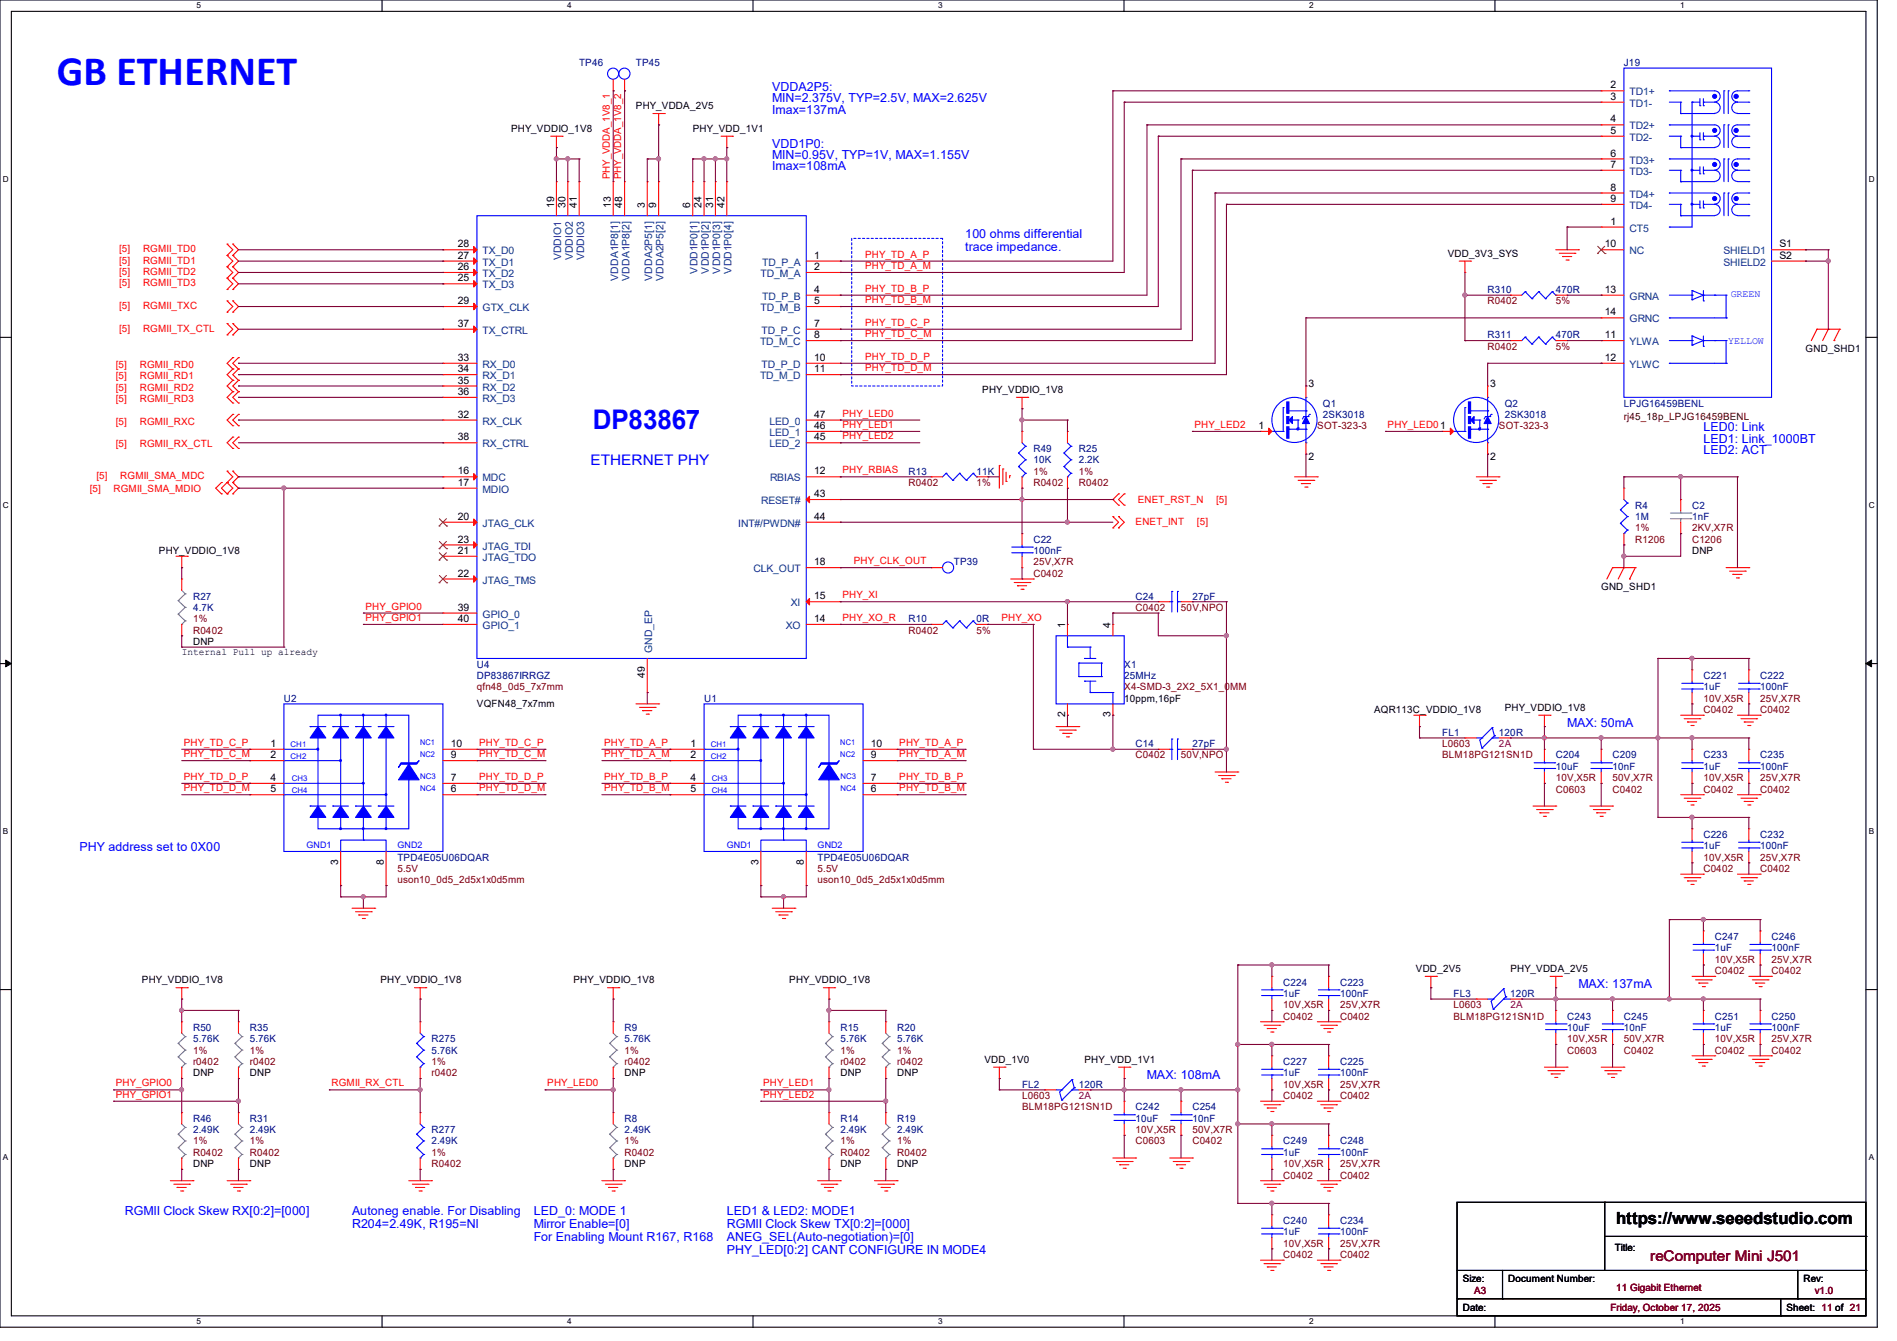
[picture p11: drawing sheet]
<svg xmlns="http://www.w3.org/2000/svg" width="297mm" height="210mm" viewBox="0 0 297 210" stroke-linecap="round" stroke-linejoin="round" font-family="sans-serif">
<defs><g id="words">
<text font-size="6.6" fill="#00f" x="8.9" y="13.4">GB ETHERNET</text>
<text font-size="4.2" fill="#00f" x="92.8" y="67.2">DP83867</text>
<text font-size="2.6" x="253" y="191.8">https://www.seeedstudio.com</text>
<text font-size="2.3" fill="#00f" x="92.5" y="72.9">ETHERNET PHY</text>
<text font-size="2.3" fill="#800000" x="258.4" y="197.5">reComputer Mini J501</text>
<g font-size="1.9" fill="#00f">
<text x="120.9" y="17.8">Imax=137mA</text>
<text x="120.9" y="16">MIN=2.375V, TYP=2.5V, MAX=2.625V</text>
<text x="120.9" y="14.2">VDDA2P5:</text>
<text x="120.9" y="23.1">VDD1P0:</text>
<text x="120.9" y="24.9">MIN=0.95V, TYP=1V, MAX=1.155V</text>
<text x="120.9" y="26.7">Imax=108mA</text>
<text x="151.1" y="37.3">100 ohms differential</text>
<text x="151.1" y="39.4">trace impedance.</text>
<text x="266.7" y="71.1">LED2: ACT</text>
<text x="266.7" y="67.6">LED0: Link</text>
<text x="266.7" y="69.3">LED1: Link_1000BT</text>
<text x="245.4" y="113.8">MAX: 50mA</text>
<text x="12.4" y="133.3">PHY address set to 0X00</text>
<text x="247.1" y="154.7">MAX: 137mA</text>
<text x="179.6" y="168.9">MAX: 108mA</text>
<text x="19.6" y="190.2">RGMII Clock Skew RX[0:2]=[000]</text>
<text x="55.1" y="190.2">Autoneg enable. For Disabling</text>
<text x="83.6" y="190.2">LED_0: MODE 1</text>
<text x="113.8" y="190.2">LED1 &amp; LED2: MODE1</text>
<text x="55.1" y="192.3">R204=2.49K, R195=NI</text>
<text x="83.6" y="192.3">Mirror Enable=[0]</text>
<text x="83.6" y="194.3">For Enabling Mount R167, R168</text>
<text x="113.8" y="192.3">RGMII Clock Skew TX[0:2]=[000]</text>
<text x="113.8" y="194.3">ANEG_SEL(Auto-negotiation)=[0]</text>
<text x="113.8" y="196.3">PHY_LED[0:2] CANT CONFIGURE IN MODE4</text>
</g>
<g font-size="1.6" fill="#000080">
<text x="90.7" y="10.3">TP46</text>
<text x="99.6" y="10.3">TP45</text>
<text x="254.3" y="10.3">J19</text>
<text x="232.9" y="45.9">R310</text>
<text x="243.6" y="45.9">470R</text>
<text x="232.9" y="53">R311</text>
<text x="243.6" y="53">470R</text>
<text x="207.1" y="63.7">Q1</text>
<text x="207.1" y="65.4">2SK3018</text>
<text x="235.6" y="63.7">Q2</text>
<text x="235.6" y="65.4">2SK3018</text>
<text x="254.3" y="63.7">LPJG16459BENL</text>
<text x="161.8" y="70.8">R49</text>
<text x="168.9" y="70.8">R25</text>
<text x="142.2" y="74.3">R13</text>
<text x="152.9" y="74.3">11K</text>
<text x="161.8" y="72.6">10K</text>
<text x="168.9" y="72.6">2.2K</text>
<text x="256" y="79.7">R4</text>
<text x="256" y="81.4">1M</text>
<text x="264.9" y="79.7">C2</text>
<text x="264.9" y="81.4">1nF</text>
<text x="149.4" y="88.6">TP39</text>
<text x="161.8" y="85">C22</text>
<text x="161.8" y="86.8">100nF</text>
<text x="30.2" y="93.9">R27</text>
<text x="30.2" y="95.7">4.7K</text>
<text x="177.8" y="93.9">C24</text>
<text x="186.7" y="93.9">27pF</text>
<text x="142.2" y="97.4">R10</text>
<text x="152.9" y="97.4">0R</text>
<text x="74.7" y="104.6">U4</text>
<text x="74.7" y="106.3">DP83867IRRGZ</text>
<text x="176" y="104.6">X1</text>
<text x="176" y="106.3">25MHz</text>
<text x="266.7" y="106.3">C221</text>
<text x="275.6" y="106.3">C222</text>
<text x="44.4" y="109.9">U2</text>
<text x="110.2" y="109.9">U1</text>
<text x="266.7" y="108.1">1uF</text>
<text x="275.6" y="108.1">100nF</text>
<text x="177.8" y="117">C14</text>
<text x="186.7" y="117">27pF</text>
<text x="225.8" y="115.2">FL1</text>
<text x="234.7" y="115.2">120R</text>
<text x="243.6" y="118.8">C204</text>
<text x="252.5" y="118.8">C209</text>
<text x="266.7" y="118.8">C233</text>
<text x="275.6" y="118.8">C235</text>
<text x="243.6" y="120.6">10uF</text>
<text x="252.5" y="120.6">10nF</text>
<text x="266.7" y="120.6">1uF</text>
<text x="275.6" y="120.6">100nF</text>
<text x="266.7" y="131.2">C226</text>
<text x="275.6" y="131.2">C232</text>
<text x="62.2" y="134.8">TPD4E05U06DQAR</text>
<text x="128" y="134.8">TPD4E05U06DQAR</text>
<text x="266.7" y="133">1uF</text>
<text x="275.6" y="133">100nF</text>
<text x="268.5" y="147.2">C247</text>
<text x="268.5" y="149">1uF</text>
<text x="277.4" y="147.2">C246</text>
<text x="277.4" y="149">100nF</text>
<text x="200.9" y="154.3">C224</text>
<text x="209.8" y="154.3">C223</text>
<text x="30.2" y="161.5">R50</text>
<text x="39.1" y="161.5">R35</text>
<text x="97.8" y="161.5">R9</text>
<text x="131.6" y="161.5">R15</text>
<text x="140.5" y="161.5">R20</text>
<text x="200.9" y="156.1">1uF</text>
<text x="209.8" y="156.1">100nF</text>
<text x="227.6" y="156.1">FL3</text>
<text x="236.5" y="156.1">120R</text>
<text x="245.4" y="159.7">C243</text>
<text x="245.4" y="161.5">10uF</text>
<text x="254.3" y="159.7">C245</text>
<text x="254.3" y="161.5">10nF</text>
<text x="268.5" y="159.7">C251</text>
<text x="268.5" y="161.5">1uF</text>
<text x="277.4" y="159.7">C250</text>
<text x="277.4" y="161.5">100nF</text>
<text x="30.2" y="163.2">5.76K</text>
<text x="39.1" y="163.2">5.76K</text>
<text x="67.6" y="163.2">R275</text>
<text x="67.6" y="165">5.76K</text>
<text x="97.8" y="163.2">5.76K</text>
<text x="131.6" y="163.2">5.76K</text>
<text x="140.5" y="163.2">5.76K</text>
<text x="200.9" y="166.8">C227</text>
<text x="209.8" y="166.8">C225</text>
<text x="160" y="170.3">FL2</text>
<text x="168.9" y="170.3">120R</text>
<text x="177.8" y="173.9">C242</text>
<text x="186.7" y="173.9">C254</text>
<text x="200.9" y="168.6">1uF</text>
<text x="209.8" y="168.6">100nF</text>
<text x="30.2" y="175.7">R46</text>
<text x="30.2" y="177.5">2.49K</text>
<text x="39.1" y="175.7">R31</text>
<text x="39.1" y="177.5">2.49K</text>
<text x="67.6" y="177.5">R277</text>
<text x="67.6" y="179.2">2.49K</text>
<text x="97.8" y="175.7">R8</text>
<text x="97.8" y="177.5">2.49K</text>
<text x="131.6" y="175.7">R14</text>
<text x="131.6" y="177.5">2.49K</text>
<text x="140.5" y="175.7">R19</text>
<text x="140.5" y="177.5">2.49K</text>
<text x="177.8" y="175.7">10uF</text>
<text x="186.7" y="175.7">10nF</text>
<text x="200.9" y="179.2">C249</text>
<text x="209.8" y="179.2">C248</text>
<text x="200.9" y="181">1uF</text>
<text x="209.8" y="181">100nF</text>
<text x="200.9" y="191.7">C240</text>
<text x="209.8" y="191.7">C234</text>
<text x="200.9" y="193.5">1uF</text>
<text x="209.8" y="193.5">100nF</text>
</g>
<g font-size="1.6">
<text x="99.6" y="17.1">PHY_VDDA_2V5</text>
<text x="252.1" y="13.8">2</text>
<text x="252.1" y="15.6">3</text>
<text x="80" y="20.7">PHY_VDDIO_1V8</text>
<text x="108.5" y="20.7">PHY_VDD_1V1</text>
<text x="252.1" y="19.2">4</text>
<text x="252.1" y="21">5</text>
<text x="252.1" y="24.5">6</text>
<text x="252.1" y="26.3">7</text>
<text x="252.1" y="29.8">8</text>
<text x="86.7" y="32.6" transform="rotate(-90 86.7 32.6)">19</text>
<text x="88.5" y="32.6" transform="rotate(-90 88.5 32.6)">30</text>
<text x="90.3" y="32.6" transform="rotate(-90 90.3 32.6)">41</text>
<text x="95.6" y="32.6" transform="rotate(-90 95.6 32.6)">13</text>
<text x="97.4" y="32.6" transform="rotate(-90 97.4 32.6)">48</text>
<text x="101" y="32.6" transform="rotate(-90 101 32.6)">3</text>
<text x="102.7" y="32.6" transform="rotate(-90 102.7 32.6)">9</text>
<text x="108.1" y="32.6" transform="rotate(-90 108.1 32.6)">6</text>
<text x="109.9" y="32.6" transform="rotate(-90 109.9 32.6)">24</text>
<text x="111.6" y="32.6" transform="rotate(-90 111.6 32.6)">31</text>
<text x="113.4" y="32.6" transform="rotate(-90 113.4 32.6)">42</text>
<text x="252.1" y="35.2">1</text>
<text x="252.1" y="31.6">9</text>
<text x="71.7" y="40.5">27</text>
<text x="71.7" y="38.7">28</text>
<text x="127.5" y="40.5">1</text>
<text x="226.7" y="40.2">VDD_3V3_SYS</text>
<text x="251.2" y="38.7">10</text>
<text x="278.6" y="38.7">S1</text>
<text x="278.6" y="40.5">S2</text>
<text x="71.7" y="44.1">25</text>
<text x="71.7" y="42.3">26</text>
<text x="71.7" y="47.6">29</text>
<text x="127.5" y="42.3">2</text>
<text x="127.5" y="45.8">4</text>
<text x="127.5" y="47.6">5</text>
<text x="251.2" y="45.8">13</text>
<text x="71.7" y="51.2">37</text>
<text x="127.5" y="51.2">7</text>
<text x="127.5" y="53">8</text>
<text x="251.2" y="53">11</text>
<text x="251.2" y="49.4">14</text>
<text x="71.7" y="56.5">33</text>
<text x="71.7" y="58.3">34</text>
<text x="127.5" y="56.5">10</text>
<text x="127.5" y="58.3">11</text>
<text x="251.2" y="56.5">12</text>
<text x="282.7" y="55.1">GND_SHD1</text>
<text x="71.7" y="65.4">32</text>
<text x="71.7" y="60.1">35</text>
<text x="71.7" y="61.8">36</text>
<text x="127.5" y="65.4">47</text>
<text x="153.8" y="61.6">PHY_VDDIO_1V8</text>
<text x="204.8" y="60.6">3</text>
<text x="233.3" y="60.6">3</text>
<text x="71.7" y="69">38</text>
<text x="127.5" y="69">45</text>
<text x="127.5" y="67.2">46</text>
<text x="197" y="67.2">1</text>
<text x="71.7" y="74.3">16</text>
<text x="71.7" y="76.1">17</text>
<text x="127.5" y="74.3">12</text>
<text x="127.5" y="77.9">43</text>
<text x="204.8" y="72">2</text>
<text x="233.3" y="72">2</text>
<text x="71.7" y="81.4">20</text>
<text x="127.5" y="81.4">44</text>
<text x="24.9" y="86.8">PHY_VDDIO_1V8</text>
<text x="71.7" y="85">23</text>
<text x="71.7" y="86.7">21</text>
<text x="127.5" y="88.5">18</text>
<text x="264.9" y="86.8">DNP</text>
<text x="71.7" y="90.3">22</text>
<text x="71.7" y="95.6">39</text>
<text x="127.5" y="93.9">15</text>
<text x="250.7" y="92.5">GND_SHD1</text>
<text x="30.2" y="101">DNP</text>
<text x="71.7" y="97.4">40</text>
<text x="127.5" y="97.4">14</text>
<text x="166.8" y="98.3" transform="rotate(-90 166.8 98.3)">1</text>
<text x="173.9" y="98.3" transform="rotate(-90 173.9 98.3)">4</text>
<text x="28.4" y="102.6">Internal Pull up already</text>
<text x="101" y="106.1" transform="rotate(-90 101 106.1)">49</text>
<text x="74.7" y="110.8">VQFN48_7x7mm</text>
<text x="166.8" y="112.4" transform="rotate(-90 166.8 112.4)">2</text>
<text x="173.9" y="112.4" transform="rotate(-90 173.9 112.4)">3</text>
<text x="176" y="109.9">10ppm,16pF</text>
<text x="215.1" y="111.7">AQR113C_VDDIO_1V8</text>
<text x="235.6" y="111.3">PHY_VDDIO_1V8</text>
<text x="42.3" y="117">1</text>
<text x="42.3" y="118.7">2</text>
<text x="70.6" y="118.7">9</text>
<text x="70.6" y="117">10</text>
<text x="108.1" y="117">1</text>
<text x="108.1" y="118.7">2</text>
<text x="136.4" y="118.7">9</text>
<text x="136.4" y="117">10</text>
<text x="42.3" y="122.3">4</text>
<text x="42.3" y="124.1">5</text>
<text x="70.6" y="124.1">6</text>
<text x="70.6" y="122.3">7</text>
<text x="108.1" y="122.3">4</text>
<text x="108.1" y="124.1">5</text>
<text x="136.4" y="124.1">6</text>
<text x="136.4" y="122.3">7</text>
<text x="53" y="135.5" transform="rotate(-90 53 135.5)">3</text>
<text x="60.1" y="135.5" transform="rotate(-90 60.1 135.5)">8</text>
<text x="118.7" y="135.5" transform="rotate(-90 118.7 135.5)">3</text>
<text x="125.9" y="135.5" transform="rotate(-90 125.9 135.5)">8</text>
<text x="22.2" y="154">PHY_VDDIO_1V8</text>
<text x="59.6" y="154">PHY_VDDIO_1V8</text>
<text x="89.8" y="154">PHY_VDDIO_1V8</text>
<text x="123.6" y="154">PHY_VDDIO_1V8</text>
<text x="221.7" y="152.2">VDD_2V5</text>
<text x="236.5" y="152.2">PHY_VDDA_2V5</text>
<text x="154.1" y="166.5">VDD_1V0</text>
<text x="169.8" y="166.5">PHY_VDD_1V1</text>
<text x="30.2" y="168.6">DNP</text>
<text x="39.1" y="168.6">DNP</text>
<text x="97.8" y="168.6">DNP</text>
<text x="131.6" y="168.6">DNP</text>
<text x="140.5" y="168.6">DNP</text>
<text x="30.2" y="182.8">DNP</text>
<text x="39.1" y="182.8">DNP</text>
<text x="97.8" y="182.8">DNP</text>
<text x="131.6" y="182.8">DNP</text>
<text x="140.5" y="182.8">DNP</text>
<text x="252.8" y="196">Title:</text>
<text x="229" y="200.7">Size:</text>
<text x="236.1" y="200.7">Document Number:</text>
<text x="282.4" y="200.7">Rev:</text>
<text x="229" y="205.4">Date:</text>
<text x="279.7" y="205.4">Sheet: 11 of 21</text>
</g>
<g font-size="1.6" fill="#004080">
<text x="255.1" y="14.9">TD1+</text>
<text x="255.1" y="16.7">TD1-</text>
<text x="255.1" y="20.3">TD2+</text>
<text x="255.1" y="22.1">TD2-</text>
<text x="255.1" y="25.6">TD3+</text>
<text x="255.1" y="27.4">TD3-</text>
<text x="255.1" y="30.9">TD4+</text>
<text x="255.1" y="32.7">TD4-</text>
<text x="75.6" y="41.6">TX_D1</text>
<text x="75.6" y="39.8">TX_D0</text>
<text x="87.9" y="40.8" transform="rotate(-90 87.9 40.8)">VDDIO1</text>
<text x="89.7" y="40.8" transform="rotate(-90 89.7 40.8)">VDDIO2</text>
<text x="91.4" y="40.8" transform="rotate(-90 91.4 40.8)">VDDIO3</text>
<text x="119.3" y="41.6">TD_P_A</text>
<text x="255.1" y="36.3">CT5</text>
<text x="255.1" y="39.8">NC</text>
<text x="269.8" y="39.8">SHIELD1</text>
<text x="269.8" y="41.6">SHIELD2</text>
<text x="75.6" y="45.2">TX_D3</text>
<text x="75.6" y="43.4">TX_D2</text>
<text x="96.8" y="43.9" transform="rotate(-90 96.8 43.9)">VDDA1P8[1]</text>
<text x="98.6" y="43.9" transform="rotate(-90 98.6 43.9)">VDDA1P8[2]</text>
<text x="102.1" y="43.9" transform="rotate(-90 102.1 43.9)">VDDA2P5[1]</text>
<text x="103.9" y="43.9" transform="rotate(-90 103.9 43.9)">VDDA2P5[2]</text>
<text x="109.2" y="42.8" transform="rotate(-90 109.2 42.8)">VDD1P0[1]</text>
<text x="111" y="42.8" transform="rotate(-90 111 42.8)">VDD1P0[2]</text>
<text x="112.8" y="42.8" transform="rotate(-90 112.8 42.8)">VDD1P0[3]</text>
<text x="114.6" y="42.8" transform="rotate(-90 114.6 42.8)">VDD1P0[4]</text>
<text x="119.1" y="43.4">TD_M_A</text>
<text x="119.3" y="46.9">TD_P_B</text>
<text x="255.1" y="46.9">GRNA</text>
<text x="75.6" y="48.7">GTX_CLK</text>
<text x="75.6" y="52.3">TX_CTRL</text>
<text x="119.1" y="48.7">TD_M_B</text>
<text x="119.3" y="52.3">TD_P_C</text>
<text x="255.1" y="50.5">GRNC</text>
<text x="75.6" y="57.6">RX_D0</text>
<text x="75.6" y="59.4">RX_D1</text>
<text x="119" y="54.1">TD_M_C</text>
<text x="119" y="59.4">TD_M_D</text>
<text x="119.3" y="57.6">TD_P_D</text>
<text x="255.1" y="54.1">YLWA</text>
<text x="255.1" y="57.6">YLWC</text>
<text x="75.6" y="61.2">RX_D2</text>
<text x="75.6" y="63">RX_D3</text>
<text x="75.6" y="66.5">RX_CLK</text>
<text x="75.6" y="70.1">RX_CTRL</text>
<text x="120.5" y="70.1">LED_2</text>
<text x="120.5" y="68.3">LED_1</text>
<text x="120.5" y="66.5">LED_0</text>
<text x="75.6" y="75.4">MDC</text>
<text x="75.6" y="77.2">MDIO</text>
<text x="120.6" y="75.4">RBIAS</text>
<text x="75.6" y="82.5">JTAG_CLK</text>
<text x="115.6" y="82.5">INT#/PWDN#</text>
<text x="119.2" y="79">RESET#</text>
<text x="75.6" y="86.1">JTAG_TDI</text>
<text x="75.6" y="87.8">JTAG_TDO</text>
<text x="118" y="89.6">CLK_OUT</text>
<text x="75.6" y="91.4">JTAG_TMS</text>
<text x="123.8" y="95">XI</text>
<text x="75.6" y="96.7">GPIO_0</text>
<text x="75.6" y="98.5">GPIO_1</text>
<text x="123" y="98.5">XO</text>
<text x="102.1" y="102.2" transform="rotate(-90 102.1 102.2)">GND_EP</text>
</g>
<g font-size="1.6" fill="#f00">
<text x="95.5" y="28.1" transform="rotate(-90 95.5 28.1)">PHY_VDDA_1V8_1</text>
<text x="97.2" y="28.1" transform="rotate(-90 97.2 28.1)">PHY_VDDA_1V8_2</text>
<text x="18.7" y="39.5">[5]</text>
<text x="18.7" y="41.3">[5]</text>
<text x="22.4" y="39.5">RGMII_TD0</text>
<text x="22.4" y="41.3">RGMII_TD1</text>
<text x="135.5" y="40.3">PHY_TD_A_P</text>
<text x="18.7" y="43.1">[5]</text>
<text x="18.7" y="44.8">[5]</text>
<text x="22.4" y="43.1">RGMII_TD2</text>
<text x="22.4" y="44.8">RGMII_TD3</text>
<text x="135.5" y="42.1">PHY_TD_A_M</text>
<text x="135.5" y="45.7">PHY_TD_B_P</text>
<text x="135.5" y="47.5">PHY_TD_B_M</text>
<text x="18.7" y="48.4">[5]</text>
<text x="18.7" y="51.9">[5]</text>
<text x="22.4" y="48.4">RGMII_TXC</text>
<text x="22.4" y="51.9">RGMII_TX_CTL</text>
<text x="135.5" y="51">PHY_TD_C_P</text>
<text x="135.5" y="52.8">PHY_TD_C_M</text>
<text x="18.1" y="57.6">[5]</text>
<text x="18.1" y="59.4">[5]</text>
<text x="21.9" y="57.6">RGMII_RD0</text>
<text x="21.9" y="59.4">RGMII_RD1</text>
<text x="135.5" y="56.3">PHY_TD_D_P</text>
<text x="135.5" y="58.1">PHY_TD_D_M</text>
<text x="18.1" y="61.2">[5]</text>
<text x="18.1" y="62.9">[5]</text>
<text x="21.9" y="61.2">RGMII_RD2</text>
<text x="21.9" y="62.9">RGMII_RD3</text>
<text x="131.9" y="65.2">PHY_LED0</text>
<text x="18.1" y="66.5">[5]</text>
<text x="18.1" y="70.1">[5]</text>
<text x="21.9" y="66.5">RGMII_RXC</text>
<text x="21.9" y="70.1">RGMII_RX_CTL</text>
<text x="131.9" y="67">PHY_LED1</text>
<text x="131.9" y="68.8">PHY_LED2</text>
<text x="187" y="67">PHY_LED2</text>
<text x="217.3" y="67">PHY_LED01</text>
<text x="14.1" y="77">[5]</text>
<text x="15.1" y="75.1">[5]</text>
<text x="17.8" y="77">RGMII_SMA_MDIO</text>
<text x="18.8" y="75.1">RGMII_SMA_MDC</text>
<text x="131.9" y="74.1">PHY_RBIAS</text>
<text x="177.8" y="82.2">ENET_INT</text>
<text x="178.1" y="78.8">ENET_RST_N</text>
<text x="187.4" y="82.2">[5]</text>
<text x="190.4" y="78.8">[5]</text>
<text x="133.7" y="88.3">PHY_CLK_OUT</text>
<text x="57.2" y="95.5">PHY_GPIO0</text>
<text x="131.9" y="93.7">PHY_XI</text>
<text x="57.2" y="97.2">PHY_GPIO1</text>
<text x="131.9" y="97.2">PHY_XO_R</text>
<text x="156.8" y="97.2">PHY_XO</text>
<text x="28.8" y="116.8">PHY_TD_C_P</text>
<text x="28.8" y="118.6">PHY_TD_C_M</text>
<text x="75" y="116.8">PHY_TD_C_P</text>
<text x="75" y="118.6">PHY_TD_C_M</text>
<text x="94.6" y="116.8">PHY_TD_A_P</text>
<text x="94.6" y="118.6">PHY_TD_A_M</text>
<text x="140.8" y="116.8">PHY_TD_A_P</text>
<text x="140.8" y="118.6">PHY_TD_A_M</text>
<text x="28.8" y="122.1">PHY_TD_D_P</text>
<text x="28.8" y="123.9">PHY_TD_D_M</text>
<text x="75" y="122.1">PHY_TD_D_P</text>
<text x="75" y="123.9">PHY_TD_D_M</text>
<text x="94.6" y="122.1">PHY_TD_B_P</text>
<text x="94.6" y="123.9">PHY_TD_B_M</text>
<text x="140.8" y="122.1">PHY_TD_B_P</text>
<text x="140.8" y="123.9">PHY_TD_B_M</text>
<text x="18.1" y="170.1">PHY_GPIO0</text>
<text x="18.1" y="171.9">PHY_GPIO1</text>
<text x="51.9" y="170.1">RGMII_RX_CTL</text>
<text x="85.7" y="170.1">PHY_LED0</text>
<text x="119.5" y="170.1">PHY_LED1</text>
<text x="119.5" y="171.9">PHY_LED2</text>
</g>
<g font-size="1.6" fill="#800000">
<text x="232.9" y="47.7">R0402</text>
<text x="243.6" y="47.7">5%</text>
<text x="232.9" y="54.8">R0402</text>
<text x="243.6" y="54.8">5%</text>
<text x="206.2" y="67.2">SOT-323-3</text>
<text x="234.7" y="67.2">SOT-323-3</text>
<text x="142.2" y="76.1">R0402</text>
<text x="152.9" y="76.1">1%</text>
<text x="161.8" y="74.3">1%</text>
<text x="161.8" y="76.1">R0402</text>
<text x="168.9" y="74.3">1%</text>
<text x="168.9" y="76.1">R0402</text>
<text x="256" y="83.2">1%</text>
<text x="264.9" y="83.2">2KV,X7R</text>
<text x="161.8" y="88.6">25V,X7R</text>
<text x="256" y="85">R1206</text>
<text x="264.9" y="85">C1206</text>
<text x="161.8" y="90.3">C0402</text>
<text x="177.8" y="95.7">C0402</text>
<text x="184.9" y="95.7">50V,NPO</text>
<text x="30.2" y="97.4">1%</text>
<text x="30.2" y="99.2">R0402</text>
<text x="142.2" y="99.2">R0402</text>
<text x="152.9" y="99.2">5%</text>
<text x="74.7" y="108.1">qfn48_0d5_7x7mm</text>
<text x="176" y="108.1">X4-SMD-3_2X2_5X1_0MM</text>
<text x="266.7" y="111.7">C0402</text>
<text x="266.7" y="109.9">10V,X5R</text>
<text x="275.6" y="111.7">C0402</text>
<text x="275.6" y="109.9">25V,X7R</text>
<text x="177.8" y="118.8">C0402</text>
<text x="184.9" y="118.8">50V,NPO</text>
<text x="225.8" y="117">L0603</text>
<text x="225.8" y="118.8">BLM18PG121SN1D</text>
<text x="243.6" y="124.1">C0603</text>
<text x="243.6" y="122.3">10V,X5R</text>
<text x="252.5" y="124.1">C0402</text>
<text x="252.5" y="122.3">50V,X7R</text>
<text x="266.7" y="124.1">C0402</text>
<text x="266.7" y="122.3">10V,X5R</text>
<text x="275.6" y="124.1">C0402</text>
<text x="275.6" y="122.3">25V,X7R</text>
<text x="62.2" y="136.6">5.5V</text>
<text x="128" y="136.6">5.5V</text>
<text x="266.7" y="136.6">C0402</text>
<text x="266.7" y="134.8">10V,X5R</text>
<text x="275.6" y="136.6">C0402</text>
<text x="275.6" y="134.8">25V,X7R</text>
<text x="62.2" y="138.3">uson10_0d5_2d5x1x0d5mm</text>
<text x="128" y="138.3">uson10_0d5_2d5x1x0d5mm</text>
<text x="268.5" y="152.6">C0402</text>
<text x="268.5" y="150.8">10V,X5R</text>
<text x="277.4" y="152.6">C0402</text>
<text x="277.4" y="150.8">25V,X7R</text>
<text x="200.9" y="159.7">C0402</text>
<text x="200.9" y="157.9">10V,X5R</text>
<text x="209.8" y="159.7">C0402</text>
<text x="209.8" y="157.9">25V,X7R</text>
<text x="227.6" y="157.9">L0603</text>
<text x="227.6" y="159.7">BLM18PG121SN1D</text>
<text x="30.2" y="165">1%</text>
<text x="30.2" y="166.8">r0402</text>
<text x="39.1" y="165">1%</text>
<text x="39.1" y="166.8">r0402</text>
<text x="67.6" y="166.8">1%</text>
<text x="97.8" y="165">1%</text>
<text x="97.8" y="166.8">r0402</text>
<text x="131.6" y="165">1%</text>
<text x="131.6" y="166.8">r0402</text>
<text x="140.5" y="165">1%</text>
<text x="140.5" y="166.8">r0402</text>
<text x="245.4" y="165">C0603</text>
<text x="245.4" y="163.2">10V,X5R</text>
<text x="254.3" y="165">C0402</text>
<text x="254.3" y="163.2">50V,X7R</text>
<text x="268.5" y="165">C0402</text>
<text x="268.5" y="163.2">10V,X5R</text>
<text x="277.4" y="165">C0402</text>
<text x="277.4" y="163.2">25V,X7R</text>
<text x="67.6" y="168.6">r0402</text>
<text x="160" y="172.1">L0603</text>
<text x="160" y="173.9">BLM18PG121SN1D</text>
<text x="200.9" y="172.1">C0402</text>
<text x="200.9" y="170.3">10V,X5R</text>
<text x="209.8" y="172.1">C0402</text>
<text x="209.8" y="170.3">25V,X7R</text>
<text x="30.2" y="179.2">1%</text>
<text x="39.1" y="179.2">1%</text>
<text x="97.8" y="179.2">1%</text>
<text x="131.6" y="179.2">1%</text>
<text x="140.5" y="179.2">1%</text>
<text x="177.8" y="179.2">C0603</text>
<text x="177.8" y="177.5">10V,X5R</text>
<text x="186.7" y="179.2">C0402</text>
<text x="186.7" y="177.5">50V,X7R</text>
<text x="30.2" y="181">R0402</text>
<text x="39.1" y="181">R0402</text>
<text x="67.6" y="181">1%</text>
<text x="67.6" y="182.8">R0402</text>
<text x="97.8" y="181">R0402</text>
<text x="131.6" y="181">R0402</text>
<text x="140.5" y="181">R0402</text>
<text x="200.9" y="184.6">C0402</text>
<text x="200.9" y="182.8">10V,X5R</text>
<text x="209.8" y="184.6">C0402</text>
<text x="209.8" y="182.8">25V,X7R</text>
<text x="200.9" y="197">C0402</text>
<text x="200.9" y="195.2">10V,X5R</text>
<text x="209.8" y="197">C0402</text>
<text x="209.8" y="195.2">25V,X7R</text>
<text x="230.8" y="202.7">A3</text>
<text x="253" y="202.2">11 Gigabit Ethernet</text>
<text x="284.1" y="202.7">v1.0</text>
<text x="252.1" y="205.4">Friday, October 17, 2025</text>
</g>
<g font-size="1.6" fill="#00f">
<text x="271" y="46.6">GREEN</text>
<text x="270.6" y="53.8">YELLOW</text>
</g>
<text font-size="1.6" fill="#400000" x="254.3" y="65.8">rj45_18p_LPJG16459BENL</text>
<g font-size="1.6" fill="#800040">
<text x="234.7" y="117">2A</text>
<text x="236.5" y="157.9">2A</text>
<text x="168.9" y="172.1">2A</text>
</g>
<g font-size="1.4" fill="#00f">
<text x="48" y="132.9">GND1</text>
<text x="62.2" y="132.9">GND2</text>
<text x="113.8" y="132.9">GND1</text>
<text x="128" y="132.9">GND2</text>
</g>
<g font-size="1.3">
<text x="30.8" y="1.3">5</text>
<text x="88.8" y="1.3">4</text>
<text x="146.9" y="1.3">3</text>
<text x="205" y="1.3">2</text>
<text x="263.1" y="1.3">1</text>
<text x=".5" y="28.4">D</text>
<text x="292.6" y="28.4">D</text>
<text x=".5" y="79.5">C</text>
<text x="292.6" y="79.5">C</text>
<text x=".5" y="130.6">B</text>
<text x="292.6" y="130.6">B</text>
<text x=".5" y="181.7">A</text>
<text x="292.6" y="181.7">A</text>
<text x="30.8" y="207.4">5</text>
<text x="88.8" y="207.4">4</text>
<text x="146.9" y="207.4">3</text>
<text x="205" y="207.4">2</text>
<text x="263.1" y="207.4">1</text>
</g>
<g font-size="1.2" fill="#00f">
<text x="45.5" y="117.1">CH1</text>
<text x="45.5" y="118.8">CH2</text>
<text x="65.8" y="116.7">NC1</text>
<text x="65.8" y="118.5">NC2</text>
<text x="111.3" y="117.1">CH1</text>
<text x="111.3" y="118.8">CH2</text>
<text x="131.6" y="116.7">NC1</text>
<text x="131.6" y="118.5">NC2</text>
<text x="45.7" y="124.2">CH4</text>
<text x="45.7" y="122.4">CH3</text>
<text x="65.8" y="122">NC3</text>
<text x="65.8" y="123.8">NC4</text>
<text x="111.5" y="124.2">CH4</text>
<text x="111.5" y="122.4">CH3</text>
<text x="131.6" y="122">NC3</text>
<text x="131.6" y="123.8">NC4</text>
</g>
</g></defs>
<path d="M0 0h293.9v207.9h-293.9zM1.8 1.8h290.3v204.3h-290.3z" fill="none" stroke="#000" stroke-width=".17"/>
<g fill="#fff">
<path d="M30.8 .2h.7v1.4h-.7z"/>
<path d="M30.8 206.2h.7v1.4h-.7z"/>
</g>
<path d="M59.8 0v1.8M59.8 206.1v1.8" fill="none" stroke="#000" stroke-width=".17"/>
<g fill="#fff">
<path d="M88.8 .2h.7v1.4h-.7z"/>
<path d="M88.8 206.2h.7v1.4h-.7z"/>
</g>
<path d="M117.9 0v1.8M117.9 206.1v1.8" fill="none" stroke="#000" stroke-width=".17"/>
<g fill="#fff">
<path d="M146.9 .2h.7v1.4h-.7z"/>
<path d="M146.9 206.2h.7v1.4h-.7z"/>
</g>
<path d="M176 0v1.8M176 206.1v1.8" fill="none" stroke="#000" stroke-width=".17"/>
<g fill="#fff">
<path d="M205 .2h.7v1.4h-.7z"/>
<path d="M205 206.2h.7v1.4h-.7z"/>
</g>
<path d="M234.1 0v1.8M234.1 206.1v1.8" fill="none" stroke="#000" stroke-width=".17"/>
<g fill="#fff">
<path d="M263.1 .2h.6v1.4h-.6z"/>
<path d="M263.1 206.2h.6v1.4h-.6z"/>
<path d="M.5 27.3h.9v1.4h-.9z"/>
<path d="M292.6 27.3h.9v1.4h-.9z"/>
<path d="M.5 78.4h.9v1.4h-.9z"/>
<path d="M292.6 78.4h.9v1.4h-.9z"/>
</g>
<path d="M0 52.8h1.8M292.1 52.8h1.8" fill="none" stroke="#000" stroke-width=".17"/>
<g fill="#fff">
<path d="M.5 129.5h.8v1.4h-.8z"/>
<path d="M292.6 129.5h.8v1.4h-.8z"/>
</g>
<path d="M0 103.9h1.8M292.1 103.9h1.8" fill="none" stroke="#000" stroke-width=".17"/>
<path d="M.9 103.4l.9 .5-.9 .5zM292.1 103.9l.9-.5v1z" fill="#000" stroke="#000" stroke-width=".16"/>
<g fill="#fff">
<path d="M.5 180.5h.8v1.4h-.8z"/>
<path d="M292.6 180.5h.8v1.4h-.8z"/>
</g>
<g fill="none" stroke="#000" stroke-width=".17">
<path d="M0 155h1.8M292.1 155h1.8M228.1 188.3h64v17.8h-64zM228.1 199h64M235.2 199v4.4M251.2 188.3h.1M251.2 188.3v10.7M251.2 193.6h40.9M281.5 199v4.4M292.1 199h.1M292.1 193.6h.1M228.1 203.4h.1"/>
<path d="M228.1 203.4h64M235.2 203.4h.1M278.8 206.1h.1M278.8 203.4v2.7M281.5 203.4h.1"/>
</g>
<path d="M133.3 37.3h14.3v23.2h-14.3z" fill="none" stroke="#00f" stroke-width=".17" stroke-dasharray=".3 .3"/>
<g fill="none" stroke="#f00" stroke-width=".17">
<path d="M96 14.2h.1M96 12.4v1.8M97.8 14.2h.1M97.8 12.4v1.8M102.2 17.8h1.8M103.1 19.6h.1M103.1 17.8v1.8M104 17.8h.1M250.7 14.2h.1M250.7 16h.1M250.7 19.6h.1M250.7 14.2h3.6"/>
<path d="M250.7 16h3.6M250.7 19.6h3.6M35.6 38.2h.1M35.6 38.2l.8 .9-.8 .9M36.4 38.2h.1M36.4 38.2l.9 .9-.9 .9M69.3 39.1h.1M69.3 39.1h5.4M86.2 21.3h1.8M87.1 23.1h.1M87.1 28.4h.1M87.1 21.3v1.8"/>
<path d="M87.1 28.4v5.4M88 21.3h.1M88.9 28.4h.1M88.9 28.4v5.4M90.7 28.4h.1M90.7 28.4v5.4M96 28.4h.1M96 28.4v5.4M97.8 28.4h.1M97.8 28.4v5.4M101.3 28.4h.1M101.3 28.4v5.4"/>
<path d="M103.1 28.4h.1M103.1 28.4v5.4M108.5 28.4h.1M108.5 28.4v5.4M110.2 28.4h.1M110.2 28.4v5.4M112 28.4h.1M112 28.4v5.4M112.9 21.3h1.8M113.8 23.1h.1M113.8 28.4h.1M113.8 21.3v1.8"/>
<path d="M113.8 28.4v5.4M114.7 21.3h.1M243.6 39.1h3.5M244.1 39.7h2.5M246.6 39.7h.1M247.1 39.1h.1M250.7 35.6h.1M250.7 39.1h.1M250.7 21.3h.1M250.7 24.9h.1M250.7 26.7h.1M250.7 30.2h.1"/>
<path d="M250.7 32h.1M250.7 21.3h3.6M250.7 39.1h3.6M250.7 35.6h3.6M250.7 24.9h3.6M250.7 26.7h3.6M250.7 30.2h3.6M250.7 32h3.6M277.4 39.1h5.3M282.7 39.1h.1M35.6 40h.1M35.6 41.8h.1"/>
<path d="M35.6 43.6h.1M35.6 45.3h.1M35.6 47.1h.1M35.6 48.9h.1M35.6 50.7h.1M35.6 52.5h.1M35.6 40l.8 .9-.8 .9M35.6 41.8l.8 .9-.8 .9M35.6 43.6l.8 .8-.8 .9M35.6 47.1l.8 .9-.8 .9M35.6 50.7l.8 .9-.8 .9M36.4 56h.1"/>
<path d="M36.4 57.8h.1M36.4 59.6h.1M36.4 40h.1M36.4 41.8h.1M36.4 43.6h.1M36.4 45.3h.1M36.4 48.9h.1M36.4 47.1h.1M36.4 52.5h.1M36.4 50.7h.1M36.4 56l-.8 .9 .8 .9M36.4 57.8l-.8 .9 .8 .9"/>
<path d="M36.4 59.6l-.8 .9 .8 .8M36.4 40l.9 .9-.9 .9M36.4 41.8l.9 .9-.9 .9M36.4 43.6l.9 .8-.9 .9M36.4 47.1l.9 .9-.9 .9M36.4 50.7l.9 .9-.9 .9M37.3 56h.1M37.3 57.8h.1M37.3 59.6h.1M37.3 56l-.9 .9 .9 .9M37.3 57.8l-.9 .9 .9 .9M37.3 59.6l-.9 .9 .9 .8"/>
<path d="M69.3 44.4h.1M69.3 42.7h.1M69.3 40.9h.1M69.3 48h.1M69.3 51.6h.1M69.3 56.9h.1M69.3 58.7h.1M69.3 40.9h5.4M69.3 51.6h5.4M69.3 44.4h5.4M69.3 42.7h5.4M69.3 48h5.4"/>
<path d="M69.3 56.9h5.4M69.3 58.7h5.4M126.2 40.9h5.4M126.2 51.6h5.4M126.2 42.7h5.4M126.2 48h5.4M126.2 56.9h5.4M126.2 58.7h5.4M126.2 46.2h5.4M126.2 53.3h5.4M131.6 40.9h.1M131.6 42.7h.1"/>
<path d="M131.6 46.2h.1M131.6 48h.1M131.6 51.6h.1M131.6 53.3h.1M131.6 56.9h.1M131.6 58.7h.1M228.5 40.9h1.8M229.4 42.7h.1M229.4 40.9v1.8M230.3 40.9h.1M236.5 53.3h.1M236.5 46.2h.1"/>
<path d="M236.5 46.2h1.8M236.5 53.3h1.8M243.6 46.2h1.8M243.6 53.3h1.8M244.6 40.2h.1M244.6 40.2h1.5M245.2 40.7h.3M245.4 53.3h.1M245.4 46.2h.1M245.5 40.7h.1M250.7 53.3h.1M250.7 56.9h.1"/>
<path d="M250.7 46.2h.1M250.7 49.8h.1M250.7 56.9h3.6M250.7 46.2h3.6M250.7 53.3h3.6M250.7 49.8h3.6M277.4 40.9h5.3M282.7 40.9h.1M284.5 51.6h.1M284.5 51.6l-.9 1.7M284.5 51.6h3.5M286.3 51.6h.1"/>
<path d="M286.3 51.6l-.9 1.7M287.1 53.3h.1M288 51.6h.1M288 51.6l-.9 1.7M34.7 75.6h.1M34.7 77.3h.1M34.7 75.6l-.9 .9 .9 .8M35.6 73.8h.1M35.6 75.6h.1M35.6 77.3h.1M35.6 73.8l.8 .9-1.7 1.8 .9 .8M35.6 75.6l.8 .9-.8 .8"/>
<path d="M36.4 61.3h.1M36.4 63.1h.1M36.4 64.9h.1M36.4 66.7h.1M36.4 68.5h.1M36.4 70.2h.1M36.4 75.6h.1M36.4 73.8h.1M36.4 77.3h.1M36.4 61.3l-.8 .9 .8 .9M36.4 64.9l-.8 .9 .8 .9M36.4 68.5l-.8 .8 .8 .9"/>
<path d="M36.4 73.8l.9 .9-.9 .9M36.4 75.6l.9 .9-.9 .8M37.3 61.3h.1M37.3 63.1h.1M37.3 64.9h.1M37.3 66.7h.1M37.3 68.5h.1M37.3 70.2h.1M37.3 61.3l-.9 .9 .9 .9M37.3 64.9l-.9 .9 .9 .9M37.3 68.5l-.9 .8 .9 .9M69.3 65.8h.1"/>
<path d="M69.3 69.3h.1M69.3 60.5h.1M69.3 62.2h.1M69.3 74.7h.1M69.3 76.5h.1M69.3 62.2h5.4M69.3 74.7h5.4M69.3 65.8h5.4M69.3 69.3h5.4M69.3 60.5h5.4M69.3 76.5h5.4M126.2 74.7h5.4"/>
<path d="M126.2 65.8h5.4M126.2 69.3h5.4M126.2 67.6h5.4M126.2 78.2h5.4M131.6 69.3h.1M131.6 67.6h.1M131.6 65.8h.1M131.6 74.7h.1M131.6 78.2h.1M145.8 74.7h.1M145.8 74.7h1.8M152.9 74.7h1.8"/>
<path d="M154.7 74.7h.1M156.5 72.9h.1M156.5 72.9v3.6M157 73.4h.1M157 73.4v2.5M157.5 75.4h.1M157.5 74v1.4M158.1 74.5h.1M158.1 74.5v.3M159.1 62.2h1.8M160 64h.1M160 67.6h.1"/>
<path d="M160 76.5h.1M160 62.2v1.8M160 67.6v1.7M160 74.7v1.8M160.9 62.2h.1M167.1 67.6h.1M167.1 76.5h.1M167.1 67.6v1.7M167.1 74.7v1.8M175.1 77.3h.1M175.1 79.1h.1M175.1 77.3l-.9 .9 .9 .9"/>
<path d="M176 79.1h.1M176 77.3h.1M176 77.3l-.9 .9 .9 .9M197.4 67.6h.1M197.4 67.6h1.7M202.7 74.7h3.5M203.2 75.2h2.5M203.8 75.7h.1M203.8 75.7h1.4M204.3 76.3h.3M204.5 60.5h.1M204.5 71.1h.1"/>
<path d="M204.5 60.5v1.7M204.5 69.3v1.8M204.6 76.3h.1M205.7 75.2h.1M206.2 74.7h.1M225.8 67.6h.1M225.8 67.6h1.8M231.1 74.7h3.6M231.7 75.2h2.4M232.2 75.7h.1M232.2 75.7h1.4M232.7 76.3h.4"/>
<path d="M232.9 60.5h.1M232.9 71.1h.1M232.9 60.5v1.7M232.9 69.3v1.8M233.1 76.3h.1M234.1 75.2h.1M234.7 74.7h.1M254.3 76.5h.1M254.3 76.5v1.7M263.1 78.2h.1M263.1 78.2v1.8M27.6 87.1h1.7"/>
<path d="M28.4 88.9h.1M28.4 90.7h.1M28.4 99.6h.1M28.4 87.1v1.8M28.4 90.7v1.8M28.4 97.8v1.8M29.3 87.1h.1M69.3 81.8h.1M69.3 85.3h.1M69.3 87.1h.1M69.3 90.7h.1M69.3 96h.1"/>
<path d="M69.3 97.8h.1M69.3 87.1h5.4M69.3 90.7h5.4M69.3 97.8h5.4M69.3 81.8h5.4M69.3 85.3h5.4M69.3 96h5.4M126.2 88.9h5.4M126.2 94.2h5.4M126.2 97.8h5.4M126.2 81.8h5.4M131.6 94.2h.1"/>
<path d="M131.6 97.8h.1M131.6 88.9h.1M131.6 81.8h.1M145.8 88.9h.1M145.8 97.8h.1M145.8 88.9h1.8M145.8 97.8h1.8M152.9 97.8h1.8M154.7 97.8h.1M158.2 90.7h3.6M158.8 91.2h2.4M159.3 91.7h.1"/>
<path d="M159.3 91.7h1.4M159.9 92.3h.3M160 83.6h.1M160 88.9h.1M160 83.6v1.7M160 87.1v1.8M160.2 92.3h.1M161.2 91.2h.1M161.8 90.7h.1M167.1 97.8h.1M167.1 97.8v1.8M174.2 82.7h.1"/>
<path d="M174.2 80.9h.1M174.2 97.8h.1M174.2 80.9l.9 .9-.9 .9M174.2 97.8v1.8M175.1 82.7h.1M175.1 80.9h.1M175.1 80.9l.9 .9-.9 .9M181.4 94.2h.1M181.4 94.2h1.7M184.9 94.2h1.8M186.7 94.2h.1M252.5 88.9h.1"/>
<path d="M252.5 88.9l-.9 1.8M252.5 88.9h3.5M254.3 88.9h.1M254.3 85.3h.1M254.3 88.9l-.9 1.8M254.3 83.6v1.7M255.1 90.7h.1M256 88.9h.1M256 88.9l-.9 1.8M263.1 83.6h.1M263.1 81.8v1.8M270.3 88.9h3.5"/>
<path d="M270.8 89.5h2.5M271.3 90h.1M271.3 90h1.5M271.9 90.5h.3M272.2 90.5h.1M273.3 89.5h.1M273.8 88.9h.1M39.1 117.3h.1M39.1 119.1h.1M39.1 117.3h5.3M39.1 119.1h5.3M69.3 117.3h5.4"/>
<path d="M69.3 119.1h5.4M74.7 119.1h.1M74.7 117.3h.1M99.6 110.2h3.5M100.1 110.8h2.5M100.6 111.3h.1M100.6 111.3h1.5M101.2 111.8h.3M101.3 108.5h.1M101.3 103.1v5.4M101.5 111.8h.1M102.6 110.8h.1"/>
<path d="M103.1 110.2h.1M104.9 117.3h.1M104.9 119.1h.1M104.9 117.3h5.3M104.9 119.1h5.3M135.1 117.3h5.4M135.1 119.1h5.4M140.5 119.1h.1M140.5 117.3h.1M165.4 113.8h3.5M165.9 114.3h2.5M166.4 114.9h.1"/>
<path d="M166.4 114.9h1.5M167 115.4h.3M167.1 112h.1M167.1 110.2v1.8M167.3 115.4h.1M168.4 114.3h.1M168.9 113.8h.1M174.2 112h.1M174.2 110.2v1.8M181.4 117.3h.1M181.4 117.3h1.7M184.9 117.3h1.8"/>
<path d="M186.7 117.3h.1M221.4 112h1.7M222.2 113.8h.1M222.2 112v1.8M223.1 112h.1M229.4 115.6h.1M229.4 115.6h1.7M234.7 115.6h1.8M236.5 115.6h.1M240.9 112h1.8M241.8 113.8h.1M241.8 117.3h.1"/>
<path d="M241.8 112v1.8M241.8 117.3v1.8M242.7 112h.1M250.7 117.3h.1M250.7 117.3v1.8M263.1 112h3.6M263.7 112.6h2.4M264.2 113.1h.1M264.2 113.1h1.4M264.8 113.6h.3M264.9 104.9h.1M264.9 110.2h.1"/>
<path d="M264.9 117.3h.1M264.9 104.9v1.8M264.9 108.5v1.7M264.9 117.3v1.8M265.1 113.6h.1M266.1 112.6h.1M266.7 112h.1M272 112h3.6M272.6 112.6h2.4M273.1 113.1h.1M273.1 113.1h1.4M273.6 113.6h.4"/>
<path d="M273.8 104.9h.1M273.8 110.2h.1M273.8 117.3h.1M273.8 104.9v1.8M273.8 108.5v1.7M273.8 117.3v1.8M274 113.6h.1M275 112.6h.1M275.6 112h.1M39.1 122.7h.1M39.1 124.5h.1M39.1 124.5h5.3"/>
<path d="M39.1 122.7h5.3M53.3 138.7h.1M53.3 133.3v5.4M60.5 138.7h.1M60.5 133.3v5.4M69.3 124.5h5.4M69.3 122.7h5.4M74.7 124.5h.1M74.7 122.7h.1M104.9 122.7h.1M104.9 124.5h.1M104.9 124.5h5.3"/>
<path d="M104.9 122.7h5.3M119.1 138.7h.1M119.1 133.3v5.4M126.2 138.7h.1M126.2 133.3v5.4M135.1 124.5h5.4M135.1 122.7h5.4M140.5 124.5h.1M140.5 122.7h.1M190.2 120.9h3.6M190.8 121.5h2.5M191.3 122h.1"/>
<path d="M191.3 122h1.4M191.9 122.5h.3M192.2 122.5h.1M193.3 121.5h.1M193.8 120.9h.1M240 126.2h3.6M240.6 126.8h2.4M241.1 127.3h.1M241.1 127.3h1.4M241.6 127.8h.4M241.8 122.7h.1M241.8 120.9v1.8"/>
<path d="M242 127.8h.1M243 126.8h.1M243.6 126.2h.1M248.9 126.2h3.6M249.5 126.8h2.4M250 127.3h.1M250 127.3h1.4M250.5 127.8h.4M250.7 122.7h.1M250.7 120.9v1.8M250.9 127.8h.1M251.9 126.8h.1"/>
<path d="M252.5 126.2h.1M263.1 124.5h3.6M263.1 136.9h3.6M263.7 125h2.4M263.7 137.5h2.4M264.2 125.5h.1M264.2 138h.1M264.2 125.5h1.4M264.2 138h1.4M264.8 126.1h.3M264.8 138.5h.3M264.9 129.8h.1"/>
<path d="M264.9 135.1h.1M264.9 122.7h.1M264.9 120.9v1.8M264.9 129.8v1.8M264.9 133.3v1.8M265.1 126.1h.1M265.1 138.5h.1M266.1 125h.1M266.1 137.5h.1M266.7 124.5h.1M266.7 136.9h.1M272 124.5h3.6"/>
<path d="M272 136.9h3.6M272.6 125h2.4M272.6 137.5h2.4M273.1 125.5h.1M273.1 138h.1M273.1 125.5h1.4M273.1 138h1.4M273.6 126.1h.4M273.6 138.5h.4M273.8 129.8h.1M273.8 135.1h.1M273.8 122.7h.1"/>
<path d="M273.8 120.9v1.8M273.8 129.8v1.8M273.8 133.3v1.8M274 126.1h.1M274 138.5h.1M275 125h.1M275 137.5h.1M275.6 124.5h.1M275.6 136.9h.1M27.6 154.7h1.7M28.4 156.5h.1M28.4 154.7v1.8"/>
<path d="M29.3 154.7h.1M55.1 142.2h3.6M55.7 142.8h2.4M56.2 143.3h.1M56.2 143.3h1.4M56.7 143.8h.4M57.1 143.8h.1M58.1 142.8h.1M58.7 142.2h.1M64.9 154.7h1.8M65.8 156.5h.1M65.8 154.7v1.8"/>
<path d="M66.7 154.7h.1M95.1 154.7h1.8M96 156.5h.1M96 154.7v1.8M96.9 154.7h.1M120.9 142.2h3.6M121.5 142.8h2.4M122 143.3h.1M122 143.3h1.4M122.5 143.8h.4M122.9 143.8h.1M123.9 142.8h.1"/>
<path d="M124.5 142.2h.1M128.9 154.7h1.8M129.8 156.5h.1M129.8 154.7v1.8M130.7 154.7h.1M199.1 152.9h.1M199.1 158.2h.1M199.1 152.9v1.8M199.1 156.5v1.7M208 152.9h.1M208 158.2h.1M208 152.9v1.8"/>
<path d="M208 156.5v1.7M223.1 152.9h1.8M224 154.7h.1M224 152.9v1.8M224.9 152.9h.1M231.1 156.5h.1M231.1 156.5h1.8M236.5 156.5h1.8M238.3 156.5h.1M242.7 152.9h1.8M243.6 154.7h.1M243.6 158.2h.1"/>
<path d="M243.6 152.9v1.8M243.6 158.2v1.8M244.5 152.9h.1M252.5 158.2h.1M252.5 158.2v1.8M264.9 152.9h3.6M265.5 153.5h2.4M266 154h.1M266 154h1.4M266.5 154.5h.4M266.7 158.2h.1M266.7 145.8h.1"/>
<path d="M266.7 151.1h.1M266.7 145.8v1.8M266.7 149.4v1.7M266.7 158.2v1.8M266.9 154.5h.1M267.9 153.5h.1M268.5 152.9h.1M273.8 152.9h3.6M274.4 153.5h2.4M274.9 154h.1M274.9 154h1.4M275.4 154.5h.4"/>
<path d="M275.6 145.8h.1M275.6 151.1h.1M275.6 158.2h.1M275.6 145.8v1.8M275.6 149.4v1.7M275.6 158.2v1.8M275.8 154.5h.1M276.8 153.5h.1M277.4 152.9h.1M28.4 174.2h.1M28.4 160h.1M28.4 168.9h.1"/>
<path d="M28.4 160v1.8M28.4 167.1v1.8M28.4 174.2v1.8M37.3 160h.1M37.3 168.9h.1M37.3 174.2h.1M37.3 160v1.8M37.3 167.1v1.8M37.3 174.2v1.8M65.8 174.2h.1M65.8 160h.1M65.8 168.9h.1"/>
<path d="M65.8 160v1.8M65.8 167.1v1.8M65.8 174.2v1.8M96 174.2h.1M96 160h.1M96 168.9h.1M96 160v1.8M96 167.1v1.8M96 174.2v1.8M129.8 174.2h.1M129.8 160h.1M129.8 168.9h.1"/>
<path d="M129.8 160v1.8M129.8 167.1v1.8M129.8 174.2v1.8M138.7 160h.1M138.7 168.9h.1M138.7 174.2h.1M138.7 160v1.8M138.7 167.1v1.8M138.7 174.2v1.8M155.6 167.1h1.8M156.5 168.9h.1M156.5 167.1v1.8"/>
<path d="M157.4 167.1h.1M163.6 170.7h.1M163.6 170.7h1.8M168.9 170.7h1.8M170.7 170.7h.1M175.1 167.1h1.8M176 168.9h.1M176 172.5h.1M176 177.8h.1M176 167.1v1.8M176 172.5v1.7M176 176v1.8"/>
<path d="M176.9 167.1h.1M184.9 172.5h.1M184.9 177.8h.1M184.9 172.5v1.7M184.9 176v1.8M197.4 160h3.5M197.4 172.5h3.5M197.9 160.6h2.5M197.9 173h2.5M198.4 161.1h.1M198.4 173.5h.1M198.4 161.1h1.5"/>
<path d="M198.4 173.5h1.5M199 161.6h.3M199 174.1h.3M199.1 165.4h.1M199.1 170.7h.1M199.1 177.8h.1M199.1 165.4v1.7M199.1 168.9v1.8M199.1 177.8v1.8M199.3 161.6h.1M199.3 174.1h.1M200.4 160.6h.1"/>
<path d="M200.4 173h.1M200.9 160h.1M200.9 172.5h.1M206.2 160h3.6M206.2 172.5h3.6M206.8 160.6h2.5M206.8 173h2.5M207.3 161.1h.1M207.3 173.5h.1M207.3 161.1h1.4M207.3 173.5h1.4M207.9 161.6h.3"/>
<path d="M207.9 174.1h.3M208 165.4h.1M208 170.7h.1M208 177.8h.1M208 165.4v1.7M208 168.9v1.8M208 177.8v1.8M208.2 161.6h.1M208.2 174.1h.1M209.3 160.6h.1M209.3 173h.1M209.8 160h.1"/>
<path d="M209.8 172.5h.1M241.8 167.1h3.6M242.4 167.7h2.4M242.9 168.2h.1M242.9 168.2h1.4M243.4 168.7h.4M243.6 163.6h.1M243.6 161.8v1.8M243.8 168.7h.1M244.8 167.7h.1M245.4 167.1h.1M250.7 167.1h3.6"/>
<path d="M251.2 167.7h2.5M251.8 168.2h.1M251.8 168.2h1.4M252.3 168.7h.3M252.5 163.6h.1M252.5 161.8v1.8M252.6 168.7h.1M253.7 167.7h.1M254.3 167.1h.1M264.9 165.4h3.6M265.5 165.9h2.4M266 166.4h.1"/>
<path d="M266 166.4h1.4M266.5 167h.4M266.7 163.6h.1M266.7 161.8v1.8M266.9 167h.1M267.9 165.9h.1M268.5 165.4h.1M273.8 165.4h3.6M274.4 165.9h2.4M274.9 166.4h.1M274.9 166.4h1.4M275.4 167h.4"/>
<path d="M275.6 163.6h.1M275.6 161.8v1.8M275.8 167h.1M276.8 165.9h.1M277.4 165.4h.1M26.7 184.9h3.5M27.2 185.5h2.5M27.7 186h.1M27.7 186h1.5M28.3 186.5h.3M28.4 183.1h.1M28.4 181.4v1.7"/>
<path d="M28.6 186.5h.1M29.7 185.5h.1M30.2 184.9h.1M35.6 184.9h3.5M36.1 185.5h2.5M36.6 186h.1M36.6 186h1.5M37.2 186.5h.3M37.3 183.1h.1M37.3 181.4v1.7M37.5 186.5h.1M38.6 185.5h.1"/>
<path d="M39.1 184.9h.1M64 184.9h3.6M64.6 185.5h2.4M65.1 186h.1M65.1 186h1.4M65.6 186.5h.4M65.8 183.1h.1M65.8 181.4v1.7M66 186.5h.1M67 185.5h.1M67.6 184.9h.1M94.2 184.9h3.6"/>
<path d="M94.8 185.5h2.4M95.3 186h.1M95.3 186h1.4M95.8 186.5h.4M96 183.1h.1M96 181.4v1.7M96.2 186.5h.1M97.2 185.5h.1M97.8 184.9h.1M128 184.9h3.6M128.6 185.5h2.4M129.1 186h.1"/>
<path d="M129.1 186h1.4M129.6 186.5h.4M129.8 183.1h.1M129.8 181.4v1.7M130 186.5h.1M131 185.5h.1M131.6 184.9h.1M136.9 184.9h3.6M137.5 185.5h2.4M138 186h.1M138 186h1.4M138.5 186.5h.4"/>
<path d="M138.7 183.1h.1M138.7 181.4v1.7M138.9 186.5h.1M139.9 185.5h.1M140.5 184.9h.1M174.2 181.4h3.6M174.8 181.9h2.4M175.3 182.4h.1M175.3 182.4h1.4M175.9 183h.3M176.2 183h.1M177.2 181.9h.1"/>
<path d="M177.8 181.4h.1M183.1 181.4h3.6M183.7 181.9h2.4M184.2 182.4h.1M184.2 182.4h1.4M184.7 183h.4M185.1 183h.1M186.1 181.9h.1M186.7 181.4h.1M197.4 184.9h3.5M197.4 197.4h3.5M197.9 185.5h2.5"/>
<path d="M197.9 197.9h2.5M198.4 186h.1M198.4 198.4h.1M198.4 186h1.5M198.4 198.4h1.5M199 186.5h.3M199 199h.3M199.1 190.2h.1M199.1 195.6h.1M199.1 183.1h.1M199.1 181.4v1.7M199.1 190.2v1.8"/>
<path d="M199.1 193.8v1.8M199.3 186.5h.1M199.3 199h.1M200.4 185.5h.1M200.4 197.9h.1M200.9 184.9h.1M200.9 197.4h.1M206.2 184.9h3.6M206.2 197.4h3.6M206.8 185.5h2.5M206.8 197.9h2.5M207.3 186h.1"/>
<path d="M207.3 198.4h.1M207.3 186h1.4M207.3 198.4h1.4M207.9 186.5h.3M207.9 199h.3M208 190.2h.1M208 195.6h.1M208 183.1h.1M208 181.4v1.7M208 190.2v1.8M208 193.8v1.8M208.2 186.5h.1"/>
<path d="M208.2 199h.1M209.3 185.5h.1M209.3 197.9h.1M209.8 184.9h.1M209.8 197.4h.1"/>
</g>
<g fill="none" stroke="#00f" stroke-width=".17">
<path d="M254.3 10.7h23.1v51.5h-23.1zM261.4 14.2h.1M261.4 19.6h.1M261.4 14.2h7.1a.87 .87 0 0 1 .8 .9 .87 .87 0 0 1-.8 .9M261.4 19.6h7.1a.87 .87 0 0 1 .8 .8 .87 .87 0 0 1-.8 .9M261.4 16h1.7M263.1 17.8h.1M263.1 16h.1M263.1 17.8h5.4M263.1 16v1.8M264.9 16h.1M264.9 16v19.6h-3.5"/>
<path d="M264.9 16h1.2M266.1 16.6h.1M266.1 15.5v1.1M266.7 16h.1M266.7 16.6h.1M266.7 16h1.8a.87 .87 0 0 1 .8 .9 .87 .87 0 0 1-.8 .8M266.7 15.5v1.1M269.9 14.2h.1M269.9 19.6h.1M269.9 14.2v3.6M269.9 19.6v3.5M270.6 14.2h.1"/>
<path d="M270.6 19.6h.1M270.6 14.2v3.6M270.6 19.6v3.5M272 17.8h1.8M273.8 16h.1M273.8 14.2h.1M273.8 17.8h.1M273.8 19.6h.1M273.8 16h-1.8a.87 .87 0 0 0-.9 .9 .87 .87 0 0 0 .9 .8M273.8 14.2h-1.8a.87 .87 0 0 0-.9 .9 .87 .87 0 0 0 .9 .9M273.8 19.6h-1.8a.87 .87 0 0 0-.9 .8 .87 .87 0 0 0 .9 .9M74.7 33.8h51.5v69.3h-51.5z"/>
<path d="M261.4 24.9h.1M261.4 30.2h.1M261.4 35.6h.1M261.4 24.9h7.1a.87 .87 0 0 1 .8 .9 .87 .87 0 0 1-.8 .8M261.4 30.2h7.1a.87 .87 0 0 1 .8 .9 .87 .87 0 0 1-.8 .9M261.4 21.3h1.7M261.4 26.7h1.7M261.4 32h1.7M263.1 23.1h.1M263.1 21.3h.1M263.1 28.4h.1M263.1 26.7h.1"/>
<path d="M263.1 33.8h.1M263.1 32h.1M263.1 21.3v1.8M263.1 26.7v1.7M263.1 32v1.8M263.1 23.1h5.4M263.1 28.4h5.4M263.1 33.8h5.4M264.9 32h.1M264.9 26.7h.1M264.9 21.3h.1M264.9 21.3h1.2"/>
<path d="M264.9 26.7h1.2M264.9 32h1.2M266.1 32.6h.1M266.1 27.2h.1M266.1 21.9h.1M266.1 20.8v1.1M266.1 26.1v1.1M266.1 31.5v1.1M266.7 32h.1M266.7 32.6h.1M266.7 26.7h.1M266.7 27.2h.1"/>
<path d="M266.7 21.3h.1M266.7 21.9h.1M266.7 21.3h1.8a.87 .87 0 0 1 .8 .9 .87 .87 0 0 1-.8 .9M266.7 26.7h1.8a.87 .87 0 0 1 .8 .8 .87 .87 0 0 1-.8 .9M266.7 32h1.8a.87 .87 0 0 1 .8 .9 .87 .87 0 0 1-.8 .8M266.7 20.8v1.1M266.7 26.1v1.1M266.7 31.5v1.1M269.9 24.9h.1M269.9 30.2h.1M269.9 24.9v3.5M269.9 30.2v3.6"/>
<path d="M270.6 24.9h.1M270.6 30.2h.1M270.6 24.9v3.5M270.6 30.2v3.6M272 23.1h1.8M272 28.4h1.8M272 33.8h1.8M273.8 21.3h.1M273.8 23.1h.1M273.8 26.7h.1M273.8 24.9h.1M273.8 28.4h.1"/>
<path d="M273.8 32h.1M273.8 30.2h.1M273.8 33.8h.1M273.8 21.3h-1.8a.87 .87 0 0 0-.9 .9 .87 .87 0 0 0 .9 .9M273.8 26.7h-1.8a.87 .87 0 0 0-.9 .8 .87 .87 0 0 0 .9 .9M273.8 24.9h-1.8a.87 .87 0 0 0-.9 .9 .87 .87 0 0 0 .9 .8M273.8 32h-1.8a.87 .87 0 0 0-.9 .9 .87 .87 0 0 0 .9 .8M273.8 30.2h-1.8a.87 .87 0 0 0-.9 .9 .87 .87 0 0 0 .9 .9M238.8 52.8h.1M238.8 45.7h.1M238.8 52.8l-.5 .5M238.8 52.8l1.1 1.1"/>
<path d="M238.8 45.7l-.5 .5M238.8 45.7l1.1 1.1M239.9 53.9h.1M239.9 46.8h.1M240.9 52.8h.1M240.9 45.7h.1M240.9 52.8l-1 1.1M240.9 52.8l1.1 1.1M240.9 45.7l-1 1.1M240.9 45.7l1.1 1.1M242 53.9h.1M242 46.8h.1"/>
<path d="M243 52.8h.1M243 45.7h.1M243 52.8l-1 1.1M243 52.8l.6 .5M243 45.7l-1 1.1M243 45.7l.6 .5M243.6 53.3h.1M243.6 46.2h.1M261.4 49.8h.1M261.4 56.9h.1M261.4 46.2h3.5M261.4 49.8h8.9"/>
<path d="M261.4 53.3h3.5M261.4 56.9h8.9M264.9 46.2h.1M264.9 45.5h.1M264.9 46.9h.1M264.9 53.3h.1M264.9 52.6h.1M264.9 54.1h.1M264.9 45.5v1.4M264.9 52.6v1.5M264.9 45.5l1.8 .7M264.9 52.6l1.8 .7"/>
<path d="M266.7 46.2h.1M266.7 47.1h.1M266.7 53.3h.1M266.7 54.2h.1M266.7 46.2h3.6M266.7 46.2l-1.8 .7M266.7 45.5v1.6M266.7 52.6v1.6M266.7 53.3h3.6M266.7 53.3l-1.8 .8M268.5 46.2h.1M268.5 53.3h.1"/>
<path d="M270.3 49.8h.1M270.3 46.2h.1M270.3 56.9h.1M270.3 53.3h.1M270.3 46.2v3.6M270.3 53.3v3.6M148.1 74.1h.1M148.1 74.1l-.5 .6M148.1 74.1l1.1 1.1M149.2 75.2h.1M150.2 74.1h.1M150.2 74.1l-1 1.1"/>
<path d="M150.2 74.1l1.1 1.1M151.3 75.2h.1M152.4 74.1h.1M152.4 74.1l-1.1 1.1M152.4 74.1l.5 .6M152.9 74.7h.1M159.5 71h.1M159.5 73.1h.1M159.5 71l1.1 1M159.5 73.1l1.1 1M160 74.7h.1M160 69.3l.6 .6"/>
<path d="M160.6 69.9h.1M160.6 72h.1M160.6 74.1h.1M160.6 69.9l-1.1 1.1M160.6 72l-1.1 1.1M160.6 74.1l-.6 .6M166.6 71h.1M166.6 73.1h.1M166.6 71l1.1 1M166.6 73.1l1.1 1M167.1 74.7h.1M167.1 69.3l.6 .6"/>
<path d="M167.7 69.9h.1M167.7 72h.1M167.7 74.1h.1M167.7 69.9l-1.1 1.1M167.7 72l-1.1 1.1M167.7 74.1l-.6 .6M199.1 67.6h1.8M200.9 67.6h.1M200.9 63.8h.1M200.9 63.8v3.8M201.8 67.2h.1M201.8 67.2h1.2"/>
<path d="M201.8 64.3h2.7M202.4 65.8h.8M203.2 65.8h.1M203.2 67h.1M203.2 65.8v1.2M203.4 67.2h1.1M204.1 65.2h.1M204.1 65.2l-.2 .4M204.1 65.2h.7M204.5 67.2h.1M204.5 69.3h.1M204.5 64.3h.1"/>
<path d="M204.5 62.2h.1M204.5 62.2v3M204.5 66.3v3M204.8 65.2h.1M205 64.9h.1M205 64.9l-.2 .3M227.6 67.6h1.8M229.4 67.6h.1M229.4 63.8h.1M229.4 63.8v3.8M230.3 67.2h.1M230.3 67.2h1.2"/>
<path d="M230.3 64.3h2.6M230.8 65.8h.9M231.7 65.8h.1M231.7 67h.1M231.7 65.8v1.2M231.9 67.2h1M232.6 65.2h.1M232.6 65.2h.7M232.6 65.2l-.2 .4M232.9 67.2h.1M232.9 69.3h.1M232.9 64.3h.1"/>
<path d="M232.9 62.2h.1M232.9 62.2v3M232.9 66.3v3M233.3 65.2h.1M233.5 64.9h.1M233.5 64.9l-.2 .3M253.7 79.8h.1M253.7 79.8l1.1 1.1M254.3 78.2l.5 .6M254.8 78.8h.1M254.8 78.8l-1.1 1M148.1 97.2h.1"/>
<path d="M148.1 97.2l-.5 .6M148.1 97.2l1.1 1.1M149.2 98.3h.1M150.2 97.2h.1M150.2 97.2l-1 1.1M150.2 97.2l1.1 1.1M151.3 98.3h.1M152.4 97.2h.1M152.4 97.2l-1.1 1.1M152.4 97.2l.5 .6M152.9 97.8h.1M158.4 85.7h3.2"/>
<path d="M158.4 86.6h3.2M160 86.6h.1M160 85.7h.1M160 85.3v.4M160 86.6v.5M161.6 85.7h.1M161.6 86.6h.1M165.4 99.6h10.6v10.6h-10.6zM167.1 99.6v1.7M183.1 94.2h.4M183.5 92.6h.1M183.5 94.2h.1"/>
<path d="M183.5 92.6v3.2M184.4 94.2h.1M184.4 92.6h.1M184.4 92.6v3.2M184.4 94.2h.5M253.7 82h.1M253.7 82l1.1 1M254.3 83.6h.1M254.8 80.9h.1M254.8 83h.1M254.8 80.9l-1.1 1.1M254.8 83l-.5 .6"/>
<path d="M44.4 110.2h24.9v23.1h-24.9zM44.4 119.1h.1M44.4 117.3h.1M44.4 117.3h5.4M44.4 119.1h8.9M48.6 113.8h.1M48.6 113.8h2.4M49.8 112h14.2v17.8h-14.2zM52.1 113.8h.1M52.1 113.8h2.5M53.3 112v17.8M55.7 113.8h.1"/>
<path d="M55.7 113.8h2.4M56.9 112v19.6M59.2 113.8h.1M59.2 113.8h2.5M60.5 112v17.8M110.2 110.2h24.9v23.1h-24.9zM110.2 119.1h.1M110.2 117.3h.1M110.2 117.3h5.4M110.2 119.1h8.9M114.3 113.8h.1M114.3 113.8h2.5"/>
<path d="M115.6 112h14.2v17.8h-14.2zM117.9 113.8h.1M117.9 113.8h2.5M119.1 112v17.8M121.5 113.8h.1M121.5 113.8h2.4M122.7 112v19.6M125 113.8h.1M125 113.8h2.5M126.2 112v17.8M167.1 101.3h.1M167.1 101.3h3.6"/>
<path d="M168.9 103.8h.1M168.9 106h.1M168.9 103.8h3.6M168.9 103.8v2.2M168.9 106h3.6M169.8 103.1h.1M169.8 106.7h.1M169.8 103.1h1.8M169.8 106.7h1.8M170.7 108.5h.1M170.7 101.3h.1M170.7 103.1h.1"/>
<path d="M170.7 101.3v1.8M170.7 106.7v1.8M170.7 108.5h3.5M172.5 106h.1M172.5 103.8h.1M172.5 103.8v2.2M174.2 108.5h.1M174.2 110.2h.1M174.2 108.5v1.7M183.1 117.3h.4M183.5 115.7h.1M183.5 117.3h.1"/>
<path d="M183.5 115.7v3.3M184.4 117.3h.1M184.4 115.7h.1M184.4 117.3h.5M184.4 115.7v3.3M231.1 115.6h.9M232 117.2h.1M232 115.6h.1M233.6 114h.1M233.6 115.6h.1M233.6 114l-1.9 1.9 .3 1.3M233.6 115.6h1.1"/>
<path d="M233.6 114l.4 1.2M234 115.2h.1M234 115.2l-2 2M240.2 119.5h3.2M241.8 119.5h.1M241.8 119.1v.4M243.4 119.5h.1M249.1 119.5h3.2M250.7 119.5h.1M250.7 119.1v.4M252.3 119.5h.1M263.3 107h3.2"/>
<path d="M263.3 107.9h3.2M263.3 119.5h3.2M264.9 107.9h.1M264.9 107h.1M264.9 119.5h.1M264.9 106.7v.3M264.9 107.9v.6M264.9 119.1v.4M266.5 107h.1M266.5 107.9h.1M266.5 119.5h.1M272.2 107h3.2"/>
<path d="M272.2 107.9h3.2M272.2 119.5h3.2M273.8 107.9h.1M273.8 107h.1M273.8 119.5h.1M273.8 106.7v.3M273.8 107.9v.6M273.8 119.1v.4M275.4 107h.1M275.4 107.9h.1M275.4 119.5h.1M44.4 124.5h.1"/>
<path d="M44.4 122.7h12.5M44.4 124.5h16.1M48.6 126.2h.1M48.6 126.2h2.4M52.1 126.2h.1M52.1 126.2h2.5M53.3 129.8h.1M53.3 133.3v-1.7h7.2v1.7M55.7 126.2h.1M55.7 126.2h2.4M56.9 131.6h.1M59.2 126.2h.1"/>
<path d="M59.2 126.2h2.5M110.2 124.5h.1M110.2 122.7h12.5M110.2 124.5h16M114.3 126.2h.1M114.3 126.2h2.5M117.9 126.2h.1M117.9 126.2h2.5M119.1 129.8h.1M119.1 133.3v-1.7h7.1v1.7M121.5 126.2h.1M121.5 126.2h2.4"/>
<path d="M122.7 131.6h.1M125 126.2h.1M125 126.2h2.5M240.2 120.4h3.2M241.8 120.4h.1M241.8 120.4v.5M243.4 120.4h.1M249.1 120.4h3.2M250.7 120.4h.1M250.7 120.4v.5M252.3 120.4h.1M263.3 131.9h3.2"/>
<path d="M263.3 132.8h3.2M263.3 120.4h3.2M264.9 132.8h.1M264.9 131.9h.1M264.9 120.4h.1M264.9 120.4v.5M264.9 131.6v.3M264.9 132.8v.5M266.5 131.9h.1M266.5 132.8h.1M266.5 120.4h.1M272.2 131.9h3.2"/>
<path d="M272.2 132.8h3.2M272.2 120.4h3.2M273.8 132.8h.1M273.8 131.9h.1M273.8 120.4h.1M273.8 120.4v.5M273.8 131.6v.3M273.8 132.8v.5M275.4 131.9h.1M275.4 132.8h.1M275.4 120.4h.1M197.5 155h3.2"/>
<path d="M197.5 155.9h3.2M199.1 155.9h.1M199.1 155h.1M199.1 154.7v.3M199.1 155.9v.6M200.7 155h.1M200.7 155.9h.1M206.4 155h3.2M206.4 155.9h3.2M208 155.9h.1M208 155h.1M208 154.7v.3"/>
<path d="M208 155.9v.6M209.6 155h.1M209.6 155.9h.1M232.9 156.5h.9M233.8 158.1h.1M233.8 156.5h.1M235.4 154.9h.1M235.4 156.5h.1M235.4 154.9l-1.9 1.9 .3 1.3M235.4 156.5h1.1M235.4 154.9l.4 1.2M235.8 156.1h.1"/>
<path d="M235.8 156.1l-2 2M265.1 147.9h3.2M265.1 148.8h3.2M266.7 148.8h.1M266.7 147.9h.1M266.7 147.6v.3M266.7 148.8v.6M268.3 147.9h.1M268.3 148.8h.1M274 147.9h3.2M274 148.8h3.2M275.6 148.8h.1"/>
<path d="M275.6 147.9h.1M275.6 147.6v.3M275.6 148.8v.6M277.2 147.9h.1M277.2 148.8h.1M65.2 177.6h.1M65.2 179.7h.1M65.2 163.4h.1M65.2 165.5h.1M65.2 177.6l1.1 1.1M65.2 179.7l1.1 1.1M65.2 163.4l1.1 1.1"/>
<path d="M65.2 165.5l1.1 1.1M65.8 167.1h.1M65.8 176l.5 .6M65.8 161.8l.5 .5M66.3 176.6h.1M66.3 178.7h.1M66.3 162.3h.1M66.3 164.5h.1M66.3 166.6h.1M66.3 176.6l-1.1 1M66.3 178.7l-1.1 1M66.3 162.3l-1.1 1.1"/>
<path d="M66.3 164.5l-1.1 1M66.3 166.6l-.5 .5M165.4 170.7h.8M166.2 172.3h.1M166.2 170.7h.1M167.9 169.1h.1M167.9 170.7h.1M167.9 169.1l-2 1.9 .3 1.3M167.9 170.7h1M167.9 169.1l.3 1.2M168.2 170.3h.1M168.2 170.3l-2 2"/>
<path d="M174.4 174.6h3.2M174.4 175.5h3.2M176 175.5h.1M176 174.6h.1M176 174.2v.4M176 175.5v.5M177.6 174.6h.1M177.6 175.5h.1M183.3 174.6h3.2M183.3 175.5h3.2M184.9 175.5h.1M184.9 174.6h.1"/>
<path d="M184.9 174.2v.4M184.9 175.5v.5M186.5 174.6h.1M186.5 175.5h.1M197.5 167.5h3.2M197.5 168.4h3.2M197.5 179.9h3.2M199.1 168.4h.1M199.1 167.5h.1M199.1 179.9h.1M199.1 167.1v.4M199.1 168.4v.5"/>
<path d="M199.1 179.6v.3M200.7 167.5h.1M200.7 168.4h.1M200.7 179.9h.1M206.4 167.5h3.2M206.4 168.4h3.2M206.4 179.9h3.2M208 168.4h.1M208 167.5h.1M208 179.9h.1M208 167.1v.4M208 168.4v.5"/>
<path d="M208 179.6v.3M209.6 167.5h.1M209.6 168.4h.1M209.6 179.9h.1M242 160.4h3.2M242 161.2h3.2M243.6 161.2h.1M243.6 160.4h.1M243.6 160v.4M243.6 161.2v.6M245.2 160.4h.1M245.2 161.2h.1"/>
<path d="M250.9 160.4h3.2M250.9 161.2h3.2M252.5 161.2h.1M252.5 160.4h.1M252.5 160v.4M252.5 161.2v.6M254.1 160.4h.1M254.1 161.2h.1M265.1 160.4h3.2M265.1 161.2h3.2M266.7 161.2h.1M266.7 160.4h.1"/>
<path d="M266.7 160v.4M266.7 161.2v.6M268.3 160.4h.1M268.3 161.2h.1M274 160.4h3.2M274 161.2h3.2M275.6 161.2h.1M275.6 160.4h.1M275.6 160v.4M275.6 161.2v.6M277.2 160.4h.1M277.2 161.2h.1"/>
<path d="M65.8 181.4h.1M66.3 180.8h.1M66.3 180.8l-.5 .6M197.5 192.4h3.2M197.5 193.3h3.2M197.5 180.8h3.2M199.1 193.3h.1M199.1 192.4h.1M199.1 180.8h.1M199.1 180.8v.6M199.1 192v.4M199.1 193.3v.5"/>
<path d="M200.7 192.4h.1M200.7 193.3h.1M200.7 180.8h.1M206.4 192.4h3.2M206.4 193.3h3.2M206.4 180.8h3.2M208 193.3h.1M208 192.4h.1M208 180.8h.1M208 180.8v.6M208 192v.4M208 193.3v.5"/>
<path d="M209.6 192.4h.1M209.6 193.3h.1M209.6 180.8h.1"/>
<circle cx="96" cy="11.5" r=".87"/>
<circle cx="97.8" cy="11.5" r=".87"/>
<circle cx="202.7" cy="65.8" r="3.5"/>
<circle cx="231.1" cy="65.8" r="3.5"/>
<circle cx="148.4" cy="88.9" r=".87"/>
</g>
<g fill="#f00" stroke="#f00" stroke-width=".17">
<path d="M74.2 43.9l.5 .5-.5 .6z"/>
<path d="M74.2 42.2l.5 .5-.5 .5z"/>
<path d="M74.2 40.4l.5 .5-.5 .5z"/>
<path d="M74.2 38.6l.5 .5-.5 .5z"/>
<path d="M74.2 47.5l.5 .5-.5 .5z"/>
<path d="M74.2 51.1l.5 .5-.5 .5z"/>
<path d="M126.2 94.2l.5-.5v1z"/>
<path d="M74.2 74.2l.5 .5-.5 .5z"/>
<path d="M74.2 81.3l.5 .5-.5 .5z"/>
<path d="M74.2 84.8l.5 .5-.5 .6z"/>
<path d="M74.2 90.2l.5 .5-.5 .5z"/>
<path d="M126.2 78.2l.5-.5v1z"/>
<path d="M198.6 67.1l.5 .5-.5 .5z"/>
<path d="M227.1 67.1l.5 .5-.5 .5z"/>
</g>
<g fill="none" stroke="#804000" stroke-width=".16">
<path d="M250.1 39.7h.1M250.1 38.6l1.2 1.1M251.2 38.6l-1.1 1.1M251.3 39.7h.1M68.7 82.4h.1M68.7 85.9h.1M68.7 87.7h.1M68.7 91.3h.1M68.8 81.2l1.1 1.2M68.8 84.8l1.1 1.1M68.8 86.6l1.1 1.1M68.8 90.1l1.1 1.2"/>
<path d="M69.9 81.2l-1.2 1.2M69.9 84.8l-1.2 1.1M69.9 86.6l-1.2 1.1M69.9 90.1l-1.2 1.2M69.9 82.4h.1M69.9 85.9h.1M69.9 87.7h.1M69.9 91.3h.1"/>
</g>
<g fill="none" stroke="#808080" stroke-width=".17">
<path d="M27.9 94.1h.1M27.9 96.2h.1M27.9 94.1l1.1 1M27.9 96.2l1.1 1M28.4 97.8h.1M28.4 92.5l.6 .5M29 93h.1M29 95.1h.1M29 97.2h.1M29 93l-1.1 1.1M29 95.1l-1.1 1.1M29 97.2l-.6 .6"/>
<path d="M261.5 80.3h3.3M261.5 81.2h3.3M263.1 81.2h.1M263.1 80.3h.1M263.1 80v.3M263.1 81.2v.6M264.8 80.3h.1M264.8 81.2h.1M27.9 177.6h.1M27.9 179.7h.1M27.9 163.4h.1M27.9 165.5h.1"/>
<path d="M27.9 177.6l1.1 1.1M27.9 179.7l1.1 1.1M27.9 163.4l1.1 1.1M27.9 165.5l1.1 1.1M28.4 167.1h.1M28.4 176l.6 .6M28.4 161.8l.6 .5M29 176.6h.1M29 178.7h.1M29 162.3h.1M29 164.5h.1M29 166.6h.1"/>
<path d="M29 176.6l-1.1 1M29 178.7l-1.1 1M29 162.3l-1.1 1.1M29 164.5l-1.1 1M29 166.6l-.6 .5M36.8 163.4h.1M36.8 165.5h.1M36.8 177.6h.1M36.8 179.7h.1M36.8 163.4l1.1 1.1M36.8 165.5l1.1 1.1M36.8 177.6l1.1 1.1"/>
<path d="M36.8 179.7l1.1 1.1M37.3 167.1h.1M37.3 161.8l.6 .5M37.3 176l.6 .6M37.9 162.3h.1M37.9 164.5h.1M37.9 166.6h.1M37.9 176.6h.1M37.9 178.7h.1M37.9 162.3l-1.1 1.1M37.9 164.5l-1.1 1M37.9 166.6l-.6 .5"/>
<path d="M37.9 176.6l-1.1 1M37.9 178.7l-1.1 1M95.5 177.6h.1M95.5 179.7h.1M95.5 163.4h.1M95.5 165.5h.1M95.5 177.6l1.1 1.1M95.5 179.7l1.1 1.1M95.5 163.4l1.1 1.1M95.5 165.5l1.1 1.1M96 167.1h.1M96 176l.6 .6"/>
<path d="M96 161.8l.6 .5M96.6 176.6h.1M96.6 178.7h.1M96.6 162.3h.1M96.6 164.5h.1M96.6 166.6h.1M96.6 176.6l-1.1 1M96.6 178.7l-1.1 1M96.6 162.3l-1.1 1.1M96.6 164.5l-1.1 1M96.6 166.6l-.6 .5M129.2 177.6h.1"/>
<path d="M129.2 179.7h.1M129.2 163.4h.1M129.2 165.5h.1M129.2 177.6l1.1 1.1M129.2 179.7l1.1 1.1M129.2 163.4l1.1 1.1M129.2 165.5l1.1 1.1M129.8 167.1h.1M129.8 176l.5 .6M129.8 161.8l.5 .5M130.3 176.6h.1M130.3 178.7h.1"/>
<path d="M130.3 162.3h.1M130.3 164.5h.1M130.3 166.6h.1M130.3 176.6l-1.1 1M130.3 178.7l-1.1 1M130.3 162.3l-1.1 1.1M130.3 164.5l-1.1 1M130.3 166.6l-.5 .5M138.1 163.4h.1M138.1 165.5h.1M138.1 177.6h.1M138.1 179.7h.1"/>
<path d="M138.1 163.4l1.1 1.1M138.1 165.5l1.1 1.1M138.1 177.6l1.1 1.1M138.1 179.7l1.1 1.1M138.7 167.1h.1M138.7 161.8l.5 .5M138.7 176l.5 .6M139.2 162.3h.1M139.2 164.5h.1M139.2 166.6h.1M139.2 176.6h.1M139.2 178.7h.1"/>
<path d="M139.2 162.3l-1.1 1.1M139.2 164.5l-1.1 1M139.2 166.6l-.5 .5M139.2 176.6l-1.1 1M139.2 178.7l-1.1 1M28.4 181.4h.1M29 180.8h.1M29 180.8l-.6 .6M37.3 181.4h.1M37.9 180.8h.1M37.9 180.8l-.6 .6M96 181.4h.1"/>
<path d="M96.6 180.8h.1M96.6 180.8l-.6 .6M129.8 181.4h.1M130.3 180.8h.1M130.3 180.8l-.5 .6M138.7 181.4h.1M139.2 180.8h.1M139.2 180.8l-.5 .6"/>
</g>
<g fill="#00f" stroke="#00f" stroke-width=".17">
<path d="M201.8 65.8l.6-.6v1.1z"/>
<path d="M230.3 65.8l.5-.6v1.1z"/>
<path d="M201.5 62.9h.3v1.8h-.3z" fill-rule="evenodd"/>
<path d="M201.5 66.8h.3v1.8h-.3z" fill-rule="evenodd"/>
<path d="M201.5 65.2h.3v1.1h-.3z" fill-rule="evenodd"/>
<path d="M204.5 65.2l.5 1.1h-1.1z" fill-rule="evenodd"/>
<path d="M229.9 62.9h.4v1.8h-.4z" fill-rule="evenodd"/>
<path d="M229.9 66.8h.4v1.8h-.4z" fill-rule="evenodd"/>
<path d="M229.9 65.2h.4v1.1h-.4z" fill-rule="evenodd"/>
<path d="M232.9 65.2l.6 1.1h-1.1z" fill-rule="evenodd"/>
<path d="M49.8 126.2l1.2 1.8h-2.4z" fill-rule="evenodd"/>
<path d="M60.5 126.2l1.2 1.8h-2.5z" fill-rule="evenodd"/>
<path d="M60.5 113.8l1.2 1.8h-2.5z" fill-rule="evenodd"/>
<path d="M49.8 113.8l1.2 1.8h-2.4z" fill-rule="evenodd"/>
<path d="M53.3 113.8l1.3 1.8h-2.5z" fill-rule="evenodd"/>
<path d="M53.3 126.2l1.3 1.8h-2.5z" fill-rule="evenodd"/>
<path d="M56.9 113.8l1.2 1.8h-2.4z" fill-rule="evenodd"/>
<path d="M56.9 126.2l1.2 1.8h-2.4z" fill-rule="evenodd"/>
<path d="M64 119.7l1.6 2.4h-3.2z" fill-rule="evenodd"/>
<path d="M62.8 119.5h2.4l.4-.4-.4 .6h-2.4l-.4 .5z" fill-rule="evenodd"/>
<path d="M115.6 126.2l1.2 1.8h-2.5z" fill-rule="evenodd"/>
<path d="M126.2 126.2l1.3 1.8h-2.5z" fill-rule="evenodd"/>
<path d="M126.2 113.8l1.3 1.8h-2.5z" fill-rule="evenodd"/>
<path d="M115.6 113.8l1.2 1.8h-2.5z" fill-rule="evenodd"/>
<path d="M119.1 113.8l1.3 1.8h-2.5z" fill-rule="evenodd"/>
<path d="M119.1 126.2l1.3 1.8h-2.5z" fill-rule="evenodd"/>
<path d="M122.7 113.8l1.2 1.8h-2.4z" fill-rule="evenodd"/>
<path d="M122.7 126.2l1.2 1.8h-2.4z" fill-rule="evenodd"/>
<path d="M129.8 119.7l1.6 2.4h-3.2z" fill-rule="evenodd"/>
<path d="M128.6 119.5h2.4l.4-.4-.4 .6h-2.4l-.4 .5z" fill-rule="evenodd"/>
<circle cx="268.5" cy="15.1" r=".32"/>
<circle cx="271.8" cy="15.1" r=".33"/>
<circle cx="268.5" cy="20.4" r=".32"/>
<circle cx="271.8" cy="20.4" r=".33"/>
<circle cx="268.5" cy="25.8" r=".32"/>
<circle cx="271.8" cy="25.8" r=".33"/>
<circle cx="268.5" cy="31.1" r=".32"/>
<circle cx="271.8" cy="31.1" r=".33"/>
<circle cx="264.9" cy="32" r=".15"/>
<circle cx="264.9" cy="26.6" r=".15"/>
<circle cx="264.9" cy="21.3" r=".15"/>
<circle cx="203.2" cy="67.2" r=".17"/>
<circle cx="231.6" cy="67.2" r=".17"/>
<circle cx="60.4" cy="112" r=".15"/>
<circle cx="49.8" cy="117.3" r=".15"/>
<circle cx="60.4" cy="129.8" r=".15"/>
<circle cx="53.3" cy="119.1" r=".15"/>
<circle cx="56.9" cy="122.7" r=".15"/>
<circle cx="60.4" cy="124.4" r=".15"/>
<circle cx="56.9" cy="129.8" r=".15"/>
<circle cx="53.3" cy="129.8" r=".15"/>
<circle cx="56.9" cy="112" r=".15"/>
<circle cx="53.3" cy="112" r=".15"/>
<circle cx="126.2" cy="112" r=".15"/>
<circle cx="115.5" cy="117.3" r=".15"/>
<circle cx="126.2" cy="129.8" r=".15"/>
<circle cx="119.1" cy="119.1" r=".15"/>
<circle cx="122.7" cy="122.7" r=".15"/>
<circle cx="126.2" cy="124.4" r=".15"/>
<circle cx="122.7" cy="129.8" r=".15"/>
<circle cx="119.1" cy="129.8" r=".15"/>
<circle cx="122.7" cy="112" r=".15"/>
<circle cx="119.1" cy="112" r=".15"/>
</g>
<g fill="none" stroke="#800040" stroke-width=".17">
<path d="M96 14.2h.1M96 14.2v14.2M97.8 14.2h.1M97.8 14.2v14.2M103.1 19.6h.1M103.1 19.6v8.8M174.2 14.2h.1M174.2 14.2v26.7h-42.6M174.2 14.2h76.5M176 16h.1M176 16v26.7h-44.4M176 16h74.7"/>
<path d="M179.6 19.6h.1M179.6 19.6v26.6h-48M179.6 19.6h71.1M37.3 39.1h32M69.3 39.1h.1M87.1 23.1h.1M87.1 24.9h.1M87.1 23.1v5.3M87.1 24.9h3.6M88.9 24.9h.1M88.9 24.9v3.5M90.7 24.9h.1"/>
<path d="M90.7 24.9v3.5M101.3 24.9h.1M101.3 24.9h1.8M101.3 24.9v3.5M103.1 24.9h.1M108.5 24.9h.1M108.5 24.9h5.3M108.5 24.9v3.5M110.2 24.9h.1M110.2 24.9v3.5M112 24.9h.1M112 24.9v3.5"/>
<path d="M113.8 23.1h.1M113.8 24.9h.1M113.8 23.1v5.3M181.4 21.3h.1M181.4 21.3v26.7h-49.8M181.4 21.3h69.3M184.9 24.9h.1M184.9 24.9h65.8M184.9 24.9v26.7h-53.3M186.7 26.7h.1M186.7 26.7v26.6h-55.1M186.7 26.7h64"/>
<path d="M190.2 30.2h.1M190.2 30.2v26.7h-58.6M190.2 30.2h60.5M192 32h.1M192 32v26.7h-60.4M192 32h58.7M245.4 35.6h.1M245.4 35.6h5.3M245.4 35.6v3.5M282.7 39.1h.1M282.7 39.1h3.6M286.3 39.1h.1"/>
<path d="M286.3 39.1v12.5M37.3 56.9h.1M37.3 58.7h.1M37.3 40.9h32M37.3 42.7h32M37.3 44.4h32M37.3 48h32M37.3 51.6h32M37.3 56.9h32M37.3 58.7h32M69.3 40.9h.1M69.3 42.7h.1"/>
<path d="M69.3 44.4h.1M69.3 48h.1M69.3 51.6h.1M131.6 40.9h.1M131.6 42.7h.1M131.6 46.2h.1M131.6 48h.1M131.6 51.6h.1M131.6 53.3h.1M131.6 56.9h.1M131.6 58.7h.1M204.5 49.8h.1"/>
<path d="M204.5 49.8v10.7M204.5 49.8h46.2M229.4 53.3h.1M229.4 46.2h.1M229.4 46.2h7.1M229.4 53.3h7.1M229.4 42.7v10.6M232.9 56.9h.1M232.9 56.9h17.8M232.9 56.9v3.6M245.4 46.2h5.3M245.4 53.3h5.3"/>
<path d="M250.7 56.9h.1M250.7 53.3h.1M250.7 46.2h.1M282.7 40.9h.1M282.7 40.9h3.6M286.3 40.9h.1M37.3 60.5h.1M37.3 62.2h.1M37.3 65.8h.1M37.3 74.7h.1M37.3 76.5h.1M37.3 60.5h32"/>
<path d="M37.3 62.2h32M37.3 65.8h32M37.3 69.3h32M37.3 74.7h32M37.3 76.5h32M44.4 76.5v24.8M69.3 69.3h.1M69.3 76.5h.1M131.6 65.8h.1M131.6 67.6h.1M131.6 69.3h.1M131.6 74.7h.1"/>
<path d="M131.6 78.2h.1M131.6 65.8h12.4M131.6 67.6h12.4M131.6 69.3h12.4M131.6 74.7h14.2M131.6 78.2h42.6M154.7 74.7h.1M154.7 74.7h1.8M160 64h.1M160 65.8h.1M160 76.5h.1M160 78.2h.1"/>
<path d="M160 65.8h7.1M160 64v3.6M160 76.5v7.1M167.1 76.5h.1M167.1 65.8h.1M167.1 65.8v1.8M167.1 76.5v5.3M174.2 78.2h.1M186.7 67.6h.1M186.7 67.6h10.7M204.5 60.5h.1M204.5 71.1h.1"/>
<path d="M204.5 71.1v3.6M216.9 67.6h.1M216.9 67.6h8.9M232.9 71.1h.1M232.9 71.1v3.6M254.3 74.7h.1M254.3 74.7h17.7M254.3 74.7v1.8M263.1 74.7h.1M263.1 74.7v3.5M272 74.7h.1M272 74.7v14.2"/>
<path d="M28.4 88.9h.1M28.4 99.6h.1M28.4 88.9v1.8M28.4 99.6v1.7M56.9 96h.1M56.9 97.8h.1M56.9 96h12.4M56.9 97.8h12.4M131.6 81.8h.1M131.6 94.2h.1M131.6 97.8h.1M131.6 88.9h.1"/>
<path d="M131.6 81.8h42.6M131.6 94.2h49.8M131.6 97.8h14.2M131.6 88.9h14.2M154.7 97.8h.1M154.7 97.8h7.1M160 90.7h.1M160 88.9v1.8M161.8 97.8h.1M161.8 97.8v19.5M167.1 81.8h.1M167.1 94.2h.1"/>
<path d="M167.1 94.2v3.6M174.2 96h.1M174.2 96h7.2M174.2 96v1.8M181.4 96h.1M181.4 96v3.6h10.6M186.7 94.2h.1M186.7 94.2h5.3M192 94.2h.1M192 99.6h.1M192 94.2v26.7M254.3 85.3h.1"/>
<path d="M254.3 87.1h.1M254.3 85.3v3.6M263.1 83.6h.1M263.1 83.6v3.5h-8.8M28.4 101.3h.1M28.4 117.3h10.7M28.4 119.1h10.7M28.4 101.3h16M39.1 117.3h.1M39.1 119.1h.1M44.4 101.3h.1M74.7 117.3h10.6"/>
<path d="M74.7 119.1h10.6M85.3 117.3h.1M85.3 119.1h.1M94.2 117.3h10.7M94.2 119.1h10.7M101.3 108.5h.1M101.3 108.5v1.7M104.9 117.3h.1M104.9 119.1h.1M140.5 117.3h10.6M140.5 119.1h10.6M151.1 117.3h.1"/>
<path d="M151.1 119.1h.1M161.8 117.3h.1M161.8 117.3h19.6M167.1 112h.1M167.1 112v1.8M174.2 112h.1M174.2 117.3h.1M174.2 112v5.3M186.7 117.3h.1M186.7 117.3h5.3M192 117.3h.1M222.2 113.8h.1"/>
<path d="M222.2 115.6h.1M222.2 113.8v1.8M222.2 115.6h7.2M236.5 115.6h.1M236.5 115.6h37.3M241.8 113.8h.1M241.8 115.6h.1M241.8 113.8v3.5M250.7 115.6h.1M250.7 115.6v1.7M259.6 103.1h.1M259.6 115.6h.1"/>
<path d="M259.6 103.1v24.9M259.6 103.1h14.2M264.9 103.1h.1M264.9 110.2h.1M264.9 115.6h.1M264.9 103.1v1.8M264.9 110.2v1.8M264.9 115.6v1.7M273.8 103.1h.1M273.8 115.6h.1M273.8 110.2h.1M273.8 103.1v1.8"/>
<path d="M273.8 110.2v1.8M273.8 115.6v1.7M28.4 122.7h10.7M28.4 124.5h10.7M39.1 122.7h.1M39.1 124.5h.1M53.3 138.7h.1M53.3 138.7v1.8M60.5 138.7h.1M60.5 138.7v1.8h-7.2M74.7 122.7h10.6M74.7 124.5h10.6"/>
<path d="M85.3 122.7h.1M85.3 124.5h.1M94.2 122.7h10.7M94.2 124.5h10.7M104.9 122.7h.1M104.9 124.5h.1M119.1 138.7h.1M119.1 138.7v1.8M126.2 138.7h.1M126.2 138.7v1.8h-7.1M140.5 122.7h10.6M140.5 124.5h10.6"/>
<path d="M151.1 122.7h.1M151.1 124.5h.1M241.8 122.7h.1M241.8 122.7v3.5M250.7 122.7h.1M250.7 122.7v3.5M259.6 128h.1M259.6 128h14.2M264.9 128h.1M264.9 122.7h.1M264.9 135.1h.1M264.9 122.7v1.8"/>
<path d="M264.9 128v1.8M264.9 135.1v1.8M273.8 128h.1M273.8 122.7h.1M273.8 135.1h.1M273.8 122.7v1.8M273.8 128v1.8M273.8 135.1v1.8M28.4 156.5h.1M28.4 158.2h.1M28.4 156.5v3.5M28.4 158.2h8.9"/>
<path d="M37.3 158.2h.1M37.3 158.2v1.8M53.3 140.5h.1M56.9 140.5h.1M56.9 140.5v1.7M65.8 156.5h.1M65.8 156.5v3.5M96 156.5h.1M96 156.5v3.5M119.1 140.5h.1M122.7 140.5h.1M122.7 140.5v1.7"/>
<path d="M129.8 156.5h.1M129.8 158.2h.1M129.8 156.5v3.5M129.8 158.2h8.9M138.7 158.2h.1M138.7 158.2v1.8M193.8 151.1h.1M193.8 151.1v37.4M193.8 151.1h14.2M199.1 151.1h.1M199.1 158.2h.1M199.1 151.1v1.8"/>
<path d="M199.1 158.2v1.8M208 151.1h.1M208 158.2h.1M208 151.1v1.8M208 158.2v1.8M224 154.7h.1M224 156.5h.1M224 154.7v1.8M224 156.5h7.1M238.3 156.5h.1M238.3 156.5h37.3M243.6 154.7h.1"/>
<path d="M243.6 156.5h.1M243.6 154.7v3.5M252.5 156.5h.1M252.5 156.5v1.7M261.4 144h.1M261.4 156.5h.1M261.4 144h14.2M261.4 144v12.5M266.7 144h.1M266.7 156.5h.1M266.7 151.1h.1M266.7 144v1.8"/>
<path d="M266.7 151.1v1.8M266.7 156.5v1.7M275.6 156.5h.1M275.6 151.1h.1M275.6 144h.1M275.6 144v1.8M275.6 151.1v1.8M275.6 156.5v1.7M17.8 170.7h.1M17.8 172.5h.1M17.8 170.7h10.6M17.8 172.5h19.5"/>
<path d="M28.4 168.9h.1M28.4 170.7h.1M28.4 168.9v5.3M37.3 168.9h.1M37.3 172.5h.1M37.3 168.9v5.3M51.6 170.7h.1M51.6 170.7h14.2M65.8 168.9h.1M65.8 170.7h.1M65.8 168.9v5.3M85.3 170.7h.1"/>
<path d="M85.3 170.7h10.7M96 168.9h.1M96 170.7h.1M96 168.9v5.3M119.1 170.7h.1M119.1 172.5h.1M119.1 170.7h10.7M119.1 172.5h19.6M129.8 168.9h.1M129.8 170.7h.1M129.8 168.9v5.3M138.7 168.9h.1"/>
<path d="M138.7 172.5h.1M138.7 168.9v5.3M156.5 168.9h.1M156.5 170.7h.1M156.5 170.7h7.1M156.5 168.9v1.8M170.7 170.7h.1M170.7 170.7h23.1M176 168.9h.1M176 170.7h.1M176 177.8h.1M176 168.9v3.6"/>
<path d="M176 177.8v3.6M184.9 170.7h.1M184.9 177.8h.1M184.9 170.7v1.8M184.9 177.8v3.6M193.8 163.6h.1M193.8 170.7h.1M193.8 176h.1M193.8 163.6h14.2M193.8 176h14.2M199.1 163.6h.1M199.1 176h.1"/>
<path d="M199.1 170.7h.1M199.1 163.6v1.8M199.1 170.7v1.8M199.1 176v1.8M208 163.6h.1M208 176h.1M208 170.7h.1M208 163.6v1.8M208 170.7v1.8M208 176v1.8M243.6 163.6h.1M243.6 163.6v3.5"/>
<path d="M252.5 163.6h.1M252.5 163.6v3.5M266.7 163.6h.1M266.7 163.6v1.8M275.6 163.6h.1M275.6 163.6v1.8M28.4 183.1h.1M28.4 183.1v1.8M37.3 183.1h.1M37.3 183.1v1.8M65.8 183.1h.1M65.8 183.1v1.8"/>
<path d="M96 183.1h.1M96 183.1v1.8M129.8 183.1h.1M129.8 183.1v1.8M138.7 183.1h.1M138.7 183.1v1.8M193.8 188.5h.1M193.8 188.5h14.2M199.1 188.5h.1M199.1 183.1h.1M199.1 195.6h.1M199.1 183.1v1.8"/>
<path d="M199.1 188.5v1.7M199.1 195.6v1.8M208 188.5h.1M208 183.1h.1M208 195.6h.1M208 183.1v1.8M208 188.5v1.7M208 195.6v1.8"/>
</g>
<g fill="#f0f" stroke="#f0f" stroke-width=".17">
<circle cx="87.1" cy="24.9" r=".32"/>
<circle cx="88.9" cy="24.9" r=".32"/>
<circle cx="103.1" cy="24.9" r=".32"/>
<circle cx="110.2" cy="24.9" r=".32"/>
<circle cx="112" cy="24.9" r=".32"/>
<circle cx="113.8" cy="24.9" r=".32"/>
<circle cx="122.7" cy="140.4" r=".32"/>
<circle cx="259.6" cy="115.5" r=".32"/>
<circle cx="264.9" cy="103.1" r=".32"/>
<circle cx="160" cy="78.2" r=".32"/>
<circle cx="241.8" cy="115.5" r=".32"/>
<circle cx="250.7" cy="115.5" r=".32"/>
<circle cx="264.9" cy="115.5" r=".32"/>
<circle cx="56.9" cy="140.4" r=".32"/>
<circle cx="167.1" cy="81.8" r=".32"/>
<circle cx="264.9" cy="128" r=".32"/>
<circle cx="167.1" cy="94.2" r=".32"/>
<circle cx="192" cy="117.3" r=".32"/>
<circle cx="192" cy="99.5" r=".32"/>
<circle cx="266.7" cy="144" r=".32"/>
<circle cx="174.2" cy="117.3" r=".32"/>
<circle cx="129.8" cy="158.2" r=".32"/>
<circle cx="28.4" cy="158.2" r=".32"/>
<circle cx="243.6" cy="156.4" r=".32"/>
<circle cx="252.5" cy="156.4" r=".32"/>
<circle cx="261.3" cy="156.4" r=".32"/>
<circle cx="266.7" cy="156.4" r=".32"/>
<circle cx="96" cy="170.7" r=".32"/>
<circle cx="129.8" cy="170.7" r=".32"/>
<circle cx="65.8" cy="170.7" r=".32"/>
<circle cx="37.3" cy="172.4" r=".32"/>
<circle cx="28.4" cy="170.7" r=".32"/>
<circle cx="138.7" cy="172.4" r=".32"/>
<circle cx="193.8" cy="163.6" r=".32"/>
<circle cx="199.1" cy="151.1" r=".32"/>
<circle cx="199.1" cy="163.6" r=".32"/>
<circle cx="176" cy="170.7" r=".32"/>
<circle cx="193.8" cy="170.7" r=".32"/>
<circle cx="184.9" cy="170.7" r=".32"/>
<circle cx="193.8" cy="176" r=".32"/>
<circle cx="199.1" cy="176" r=".32"/>
<circle cx="199.1" cy="188.4" r=".32"/>
<circle cx="160" cy="65.8" r=".32"/>
<circle cx="229.3" cy="46.2" r=".32"/>
<circle cx="286.2" cy="40.9" r=".32"/>
<circle cx="44.4" cy="76.4" r=".32"/>
<circle cx="263.1" cy="74.7" r=".32"/>
<circle cx="254.2" cy="87.1" r=".32"/>
</g>
<use href="#words"/>
</svg>
